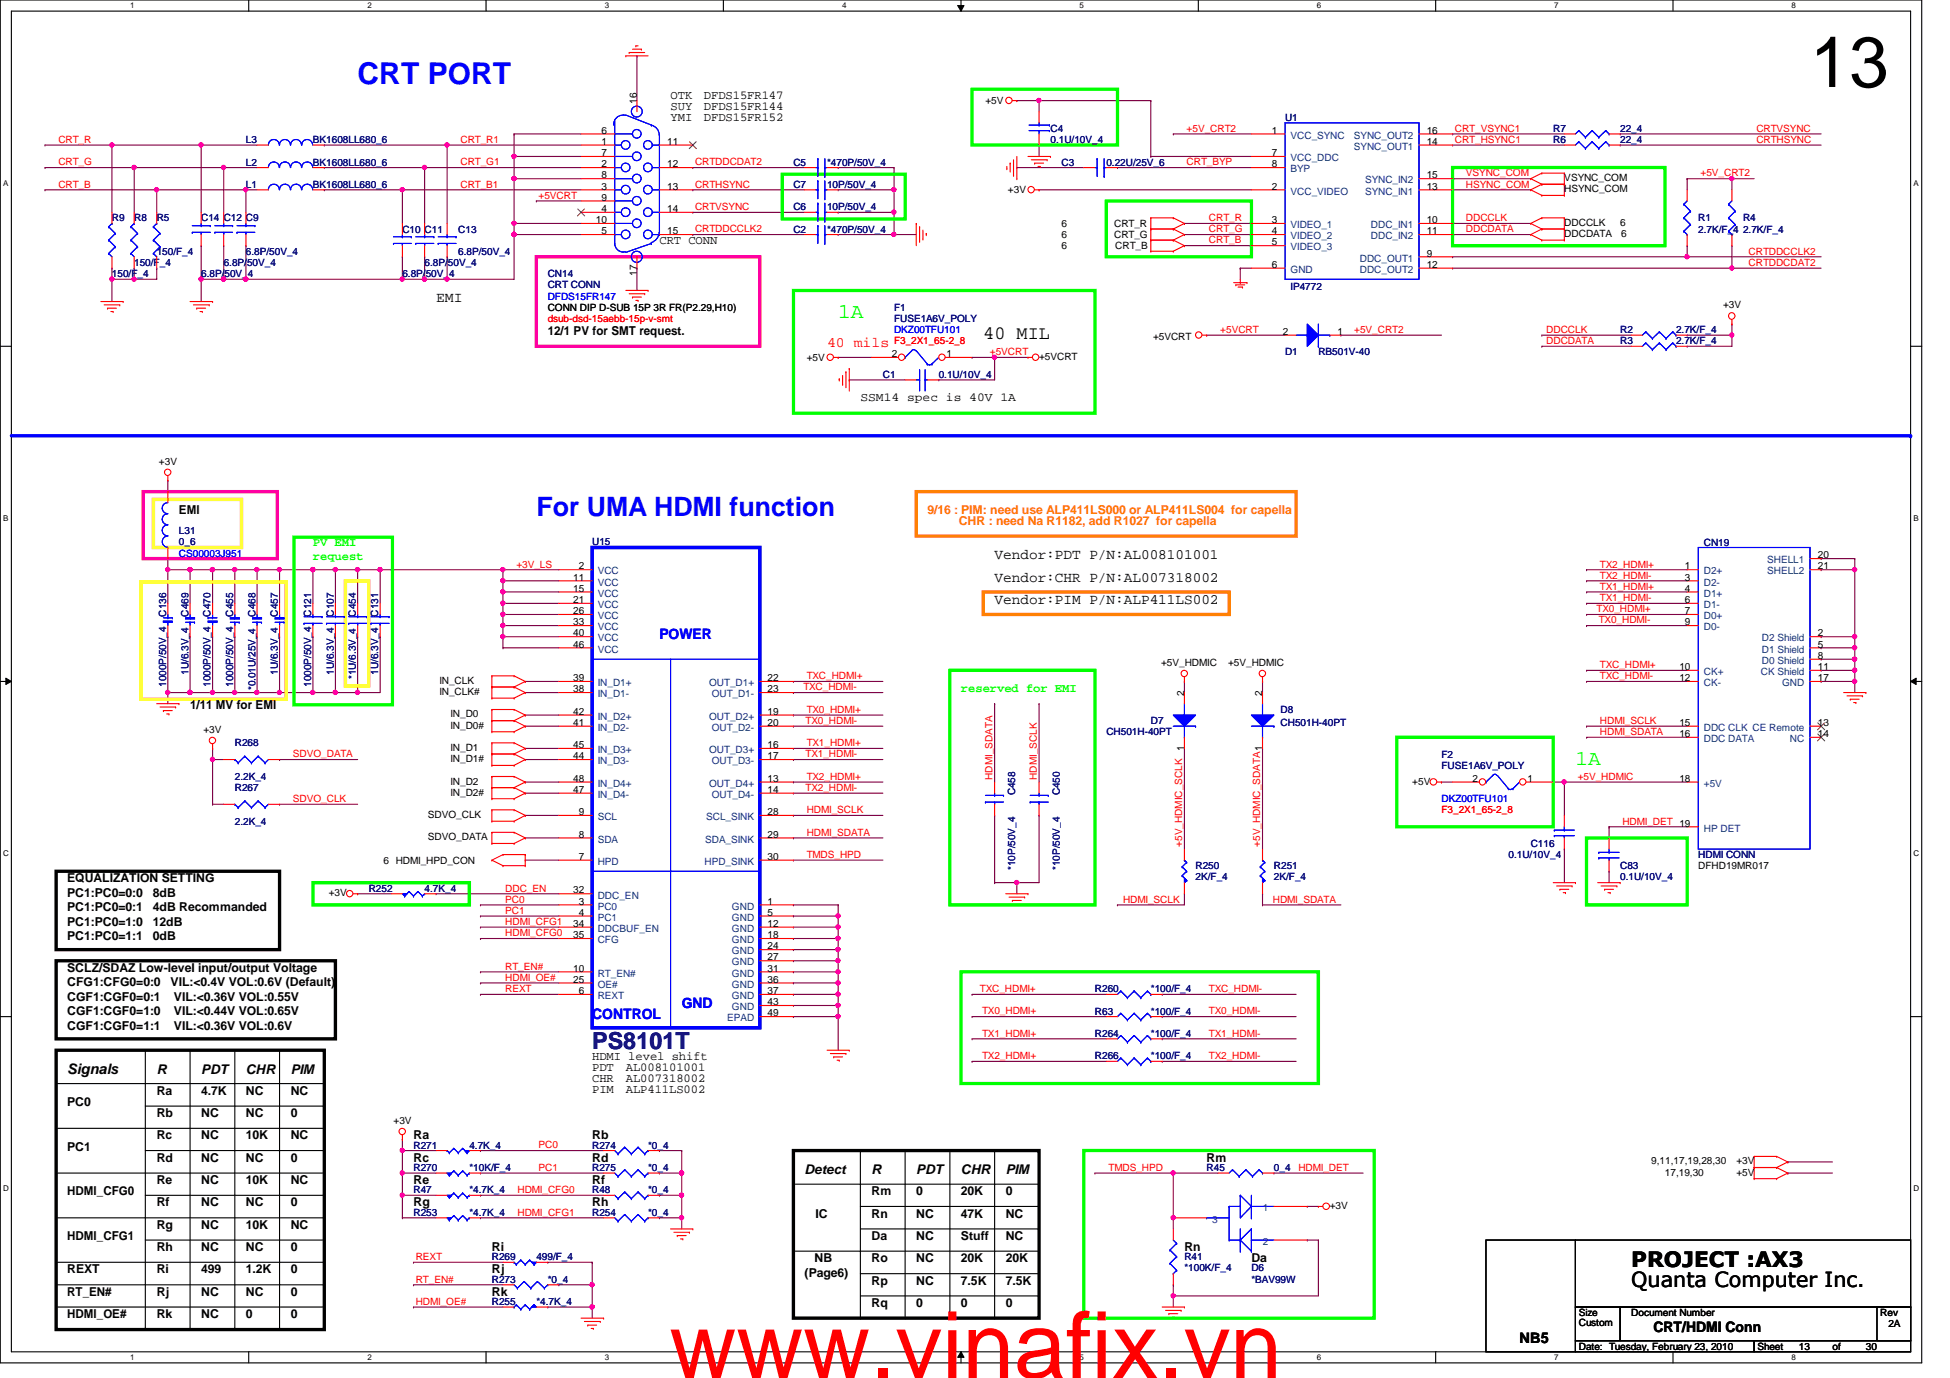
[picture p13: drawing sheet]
<svg xmlns="http://www.w3.org/2000/svg" width="297mm" height="210mm" viewBox="0 0 297 210" stroke-linecap="round" stroke-linejoin="round" font-family="sans-serif">
<defs><g id="words">
<text font-size="14.1" fill="#f00" x="102" y="209.9">www.vinafix.vn</text>
<text font-size="10.9" x="275.7" y="13.3">13</text>
<text font-size="4.6" fill="#00f" x="54.5" y="12.7">CRT PORT</text>
<text font-size="4.1" fill="#00f" x="81.7" y="78.7">For UMA HDMI function</text>
<text font-size="3.6" fill="#000080" x="90.2" y="159.9">PS8101T</text>
<g font-size="3.2" fill="#0f0">
<text x="127.7" y="48.5">1A</text>
<text x="240" y="116.5">1A</text>
</g>
<g font-size="3.2">
<text x="248.5" y="196">Quanta Computer Inc.</text>
<text x="248.5" y="193">PROJECT :AX3</text>
</g>
<text font-size="2.9" x="149.8" y="51.6">40 MIL</text>
<g font-size="2.2">
<text x="66.4" y="46.1">EMI</text>
<text x="151.5" y="85.2">Vendor:PDT P/N:AL008101001</text>
<text x="151.5" y="88.6">Vendor:CHR P/N:AL007318002</text>
<text x="151.5" y="92">Vendor:PIM P/N:ALP411LS002</text>
<text x="10.2" y="163.7">Signals</text>
<text x="251.9" y="202.9">CRT/HDMI Conn</text>
<text x="231.5" y="204.6">NB5</text>
</g>
<text font-size="2.2" fill="#f00" x="126" y="52.9">40 mils</text>
<g font-size="2.2" fill="#00f">
<text x="100.5" y="97.4">POWER</text>
<text x="90.2" y="155.2">CONTROL</text>
<text x="103.8" y="153.5">GND</text>
</g>
<g font-size="2">
<text x="23.9" y="163.6">R</text>
<text x="30.6" y="163.6">PDT</text>
<text x="37.5" y="163.6">CHR</text>
<text x="44.3" y="163.6">PIM</text>
<text x="122.6" y="178.9">Detect</text>
<text x="132.8" y="178.9">R</text>
<text x="139.6" y="178.9">PDT</text>
<text x="146.4" y="178.9">CHR</text>
<text x="153.2" y="178.9">PIM</text>
</g>
<g font-size="1.9">
<text x="102.1" y="15.1">OTK</text>
<text x="102.1" y="16.8">SUY</text>
<text x="107.2" y="15.1">DFDS15FR147</text>
<text x="107.2" y="16.8">DFDS15FR144</text>
<text x="102.1" y="18.5">YMI</text>
<text x="107.2" y="18.5">DFDS15FR152</text>
<text x="100.5" y="37.2">CRT CONN</text>
<text x="83.4" y="51.1">12/1 PV for SMT request.</text>
<text x="131.1" y="61">SSM14 spec is 40V 1A</text>
<text x="27.3" y="78.3">EMI</text>
<text x="29" y="108">1/11 MV for EMI</text>
<text x="10.2" y="134.4">EQUALIZATION SETTING</text>
<text x="10.2" y="136.6">PC1:PC0=0:0</text>
<text x="23.3" y="136.6">8dB</text>
<text x="10.2" y="138.8">PC1:PC0=0:1</text>
<text x="10.2" y="141">PC1:PC0=1:0</text>
<text x="10.2" y="143.2">PC1:PC0=1:1</text>
<text x="23.3" y="138.8">4dB Recommanded</text>
<text x="23.3" y="141">12dB</text>
<text x="23.3" y="143.2">0dB</text>
<text x="10.2" y="148">SCLZ/SDAZ Low-level input/output Voltage</text>
<text x="10.2" y="150.2">CFG1:CFG0=0:0</text>
<text x="10.2" y="152.4">CGF1:CGF0=0:1</text>
<text x="10.2" y="154.6">CGF1:CGF0=1:0</text>
<text x="26" y="150.2">VIL:&lt;0.4V VOL:0.6V (Default)</text>
<text x="26.5" y="152.4">VIL:&lt;0.36V VOL:0.55V</text>
<text x="26.5" y="154.6">VIL:&lt;0.44V VOL:0.65V</text>
<text x="10.2" y="156.8">CGF1:CGF0=1:1</text>
<text x="26.5" y="156.8">VIL:&lt;0.36V VOL:0.6V</text>
<text x="90.2" y="161.5">HDMI level shift</text>
<text x="23.9" y="166.8">Ra</text>
<text x="30.6" y="166.8">4.7K</text>
<text x="37.5" y="166.8">NC</text>
<text x="44.3" y="166.8">NC</text>
<text x="90.2" y="163.2">PDT</text>
<text x="90.2" y="164.8">CHR</text>
<text x="90.2" y="166.5">PIM</text>
<text x="95.3" y="163.2">AL008101001</text>
<text x="95.3" y="164.8">AL007318002</text>
<text x="95.3" y="166.5">ALP411LS002</text>
<text x="10.2" y="168.4">PC0</text>
<text x="23.9" y="173.6">Rc</text>
<text x="23.9" y="170.2">Rb</text>
<text x="30.6" y="170.2">NC</text>
<text x="30.6" y="173.6">NC</text>
<text x="37.5" y="170.2">NC</text>
<text x="37.5" y="173.6">10K</text>
<text x="44.3" y="173.6">NC</text>
<text x="44.3" y="170.2">0</text>
<text x="63" y="173.6">Ra</text>
<text x="90.2" y="173.6">Rb</text>
<text x="10.2" y="175.3">PC1</text>
<text x="23.9" y="177">Rd</text>
<text x="30.6" y="177">NC</text>
<text x="37.5" y="177">NC</text>
<text x="44.3" y="177">0</text>
<text x="63" y="177">Rc</text>
<text x="90.2" y="177">Rd</text>
<text x="183.8" y="177">Rm</text>
<text x="10.2" y="182.1">HDMI_CFG0</text>
<text x="23.9" y="180.4">Re</text>
<text x="23.9" y="183.8">Rf</text>
<text x="30.6" y="180.4">NC</text>
<text x="30.6" y="183.8">NC</text>
<text x="37.5" y="180.4">10K</text>
<text x="37.5" y="183.8">NC</text>
<text x="44.3" y="180.4">NC</text>
<text x="44.3" y="183.8">0</text>
<text x="63" y="180.4">Re</text>
<text x="63" y="183.8">Rg</text>
<text x="90.2" y="180.4">Rf</text>
<text x="90.2" y="183.8">Rh</text>
<text x="124.2" y="185.5">IC</text>
<text x="132.8" y="182.1">Rm</text>
<text x="132.8" y="185.5">Rn</text>
<text x="139.6" y="185.5">NC</text>
<text x="139.6" y="182.1">0</text>
<text x="146.4" y="182.1">20K</text>
<text x="146.4" y="185.5">47K</text>
<text x="153.2" y="185.5">NC</text>
<text x="153.2" y="182.1">0</text>
<text x="10.2" y="188.9">HDMI_CFG1</text>
<text x="23.9" y="187.2">Rg</text>
<text x="23.9" y="190.6">Rh</text>
<text x="30.6" y="190.6">NC</text>
<text x="30.6" y="187.2">NC</text>
<text x="37.5" y="190.6">NC</text>
<text x="37.5" y="187.2">10K</text>
<text x="44.3" y="187.2">NC</text>
<text x="44.3" y="190.6">0</text>
<text x="74.9" y="190.6">Ri</text>
<text x="132.8" y="188.9">Da</text>
<text x="139.6" y="188.9">NC</text>
<text x="146.4" y="188.9">Stuff</text>
<text x="153.2" y="188.9">NC</text>
<text x="180.4" y="190.6">Rn</text>
<text x="10.2" y="197.4">RT_EN#</text>
<text x="10.2" y="194">REXT</text>
<text x="23.9" y="194">Ri</text>
<text x="23.9" y="197.4">Rj</text>
<text x="30.6" y="194">499</text>
<text x="30.6" y="197.4">NC</text>
<text x="37.5" y="194">1.2K</text>
<text x="37.5" y="197.4">NC</text>
<text x="44.3" y="194">0</text>
<text x="44.3" y="197.4">0</text>
<text x="74.9" y="197.4">Rk</text>
<text x="74.9" y="194">Rj</text>
<text x="122.6" y="194.5">(Page6)</text>
<text x="124.1" y="192.3">NB</text>
<text x="132.8" y="195.7">Rp</text>
<text x="132.8" y="192.3">Ro</text>
<text x="139.6" y="195.7">NC</text>
<text x="139.6" y="192.3">NC</text>
<text x="146.4" y="192.3">20K</text>
<text x="146.4" y="195.7">7.5K</text>
<text x="153.2" y="195.7">7.5K</text>
<text x="153.2" y="192.3">20K</text>
<text x="190.6" y="192.3">Da</text>
<text x="10.2" y="200.8">HDMI_OE#</text>
<text x="23.9" y="200.8">Rk</text>
<text x="30.6" y="200.8">NC</text>
<text x="37.5" y="200.8">0</text>
<text x="44.3" y="200.8">0</text>
<text x="132.8" y="199.1">Rq</text>
<text x="139.6" y="199.1">0</text>
<text x="146.4" y="199.1">0</text>
<text x="153.2" y="199.1">0</text>
</g>
<g font-size="1.9" fill="#0f0">
<text x="47.7" y="83.2">PV EMI</text>
<text x="47.7" y="85.3">request</text>
<text x="146.4" y="105.4">reserved for EMI</text>
</g>
<g font-size="1.9" fill="#ff8000">
<text x="141.3" y="78.3">9/16 : PIM: need use ALP411LS000 or ALP411LS004 for capella</text>
<text x="146" y="80">CHR : need Na R1182, add R1027 for capella</text>
</g>
<g font-size="1.5">
<text x="97" y="15.8" transform="rotate(-90 97 15.8)">16</text>
<text x="150.1" y="15.9">+5V</text>
<text x="91.6" y="22.1">1</text>
<text x="91.6" y="20.4">6</text>
<text x="91.6" y="23.8">7</text>
<text x="101.6" y="22.1">11</text>
<text x="193.7" y="20.4">1</text>
<text x="193.7" y="23.8">7</text>
<text x="217.3" y="20.4">16</text>
<text x="217.3" y="22.1">14</text>
<text x="91.6" y="25.5">2</text>
<text x="91.6" y="28.9">3</text>
<text x="91.6" y="27.2">8</text>
<text x="101.6" y="28.9">13</text>
<text x="101.6" y="25.5">12</text>
<text x="153.5" y="29.5">+3V</text>
<text x="193.7" y="28.9">2</text>
<text x="193.7" y="25.5">8</text>
<text x="217.3" y="27.2">15</text>
<text x="217.3" y="28.9">13</text>
<text x="238.3" y="27.6">VSYNC_COM</text>
<text x="238.3" y="29.3">HSYNC_COM</text>
<text x="90.8" y="34">10</text>
<text x="91.6" y="32.3">4</text>
<text x="91.6" y="35.7">5</text>
<text x="91.6" y="30.6">9</text>
<text x="101.6" y="35.7">15</text>
<text x="101.6" y="32.3">14</text>
<text x="161.7" y="34.6">6</text>
<text x="169.7" y="34.6">CRT_R</text>
<text x="193.7" y="34">3</text>
<text x="193.7" y="35.7">4</text>
<text x="217.3" y="34">10</text>
<text x="217.3" y="35.7">11</text>
<text x="238.3" y="34.4">DDCCLK</text>
<text x="246.8" y="34.4">6</text>
<text x="97" y="42" transform="rotate(-90 97 42)">17</text>
<text x="161.7" y="36.3">6</text>
<text x="161.7" y="38">6</text>
<text x="169.7" y="36.3">CRT_G</text>
<text x="169.9" y="38">CRT_B</text>
<text x="193.7" y="40.8">6</text>
<text x="193.7" y="37.4">5</text>
<text x="217.3" y="39.1">9</text>
<text x="217.3" y="40.8">12</text>
<text x="238.3" y="36.1">DDCDATA</text>
<text x="247" y="36.1">6</text>
<text x="83.4" y="47.3">CONN DIP D-SUB 15P 3R FR(P2.29,H10)</text>
<text x="262.5" y="47">+3V</text>
<text x="175.6" y="51.8">+5VCRT</text>
<text x="195.4" y="51">2</text>
<text x="203.7" y="51">1</text>
<text x="122.9" y="55">+5V</text>
<text x="135.8" y="54.4">2</text>
<text x="144.2" y="54.4">1</text>
<text x="158.3" y="54.8">+5VCRT</text>
<text x="24.2" y="70.8">+3V</text>
<text x="87.3" y="88.4">11</text>
<text x="88.2" y="86.7">2</text>
<text x="256.7" y="86.7">1</text>
<text x="256.7" y="88.4">3</text>
<text x="276.9" y="85">20</text>
<text x="276.9" y="86.7">21</text>
<text x="87.3" y="90.1">15</text>
<text x="87.3" y="91.9">21</text>
<text x="87.3" y="93.6">26</text>
<text x="87.3" y="95.2">33</text>
<text x="256.7" y="93.6">7</text>
<text x="256.7" y="95.2">9</text>
<text x="256.7" y="90.1">4</text>
<text x="256.7" y="91.9">6</text>
<text x="87.3" y="96.9">40</text>
<text x="87.3" y="98.6">46</text>
<text x="176.9" y="101.5">+5V_HDMIC</text>
<text x="187.1" y="101.5">+5V_HDMIC</text>
<text x="276.9" y="98.6">5</text>
<text x="276.9" y="96.9">2</text>
<text x="276.9" y="100.4">8</text>
<text x="66.9" y="105.9">IN_CLK#</text>
<text x="66.9" y="104.2">IN_CLK</text>
<text x="87.3" y="103.8">39</text>
<text x="87.3" y="105.5">38</text>
<text x="116.9" y="103.8">22</text>
<text x="116.9" y="105.5">23</text>
<text x="180.4" y="106" transform="rotate(-90 180.4 106)">2</text>
<text x="192.3" y="106" transform="rotate(-90 192.3 106)">2</text>
<text x="255.8" y="102.1">10</text>
<text x="255.8" y="103.8">12</text>
<text x="276.9" y="102.1">11</text>
<text x="276.9" y="103.8">17</text>
<text x="31" y="111.7">+3V</text>
<text x="68.6" y="111">IN_D0#</text>
<text x="68.6" y="109.3">IN_D0</text>
<text x="87.3" y="110.6">41</text>
<text x="87.3" y="108.9">42</text>
<text x="87.3" y="114">45</text>
<text x="116.9" y="108.9">19</text>
<text x="116.9" y="110.6">20</text>
<text x="116.9" y="114">16</text>
<text x="255.8" y="110.6">15</text>
<text x="255.8" y="112.3">16</text>
<text x="276.9" y="110.6">13</text>
<text x="276.9" y="112.3">14</text>
<text x="68.6" y="116.1">IN_D1#</text>
<text x="68.6" y="114.4">IN_D1</text>
<text x="68.6" y="119.5">IN_D2</text>
<text x="87.3" y="115.7">44</text>
<text x="87.3" y="119.1">48</text>
<text x="116.9" y="115.7">17</text>
<text x="116.9" y="119.1">13</text>
<text x="180.4" y="114.3" transform="rotate(-90 180.4 114.3)">1</text>
<text x="215.1" y="119.5">+5V</text>
<text x="224.3" y="119.1">2</text>
<text x="232.7" y="119.1">1</text>
<text x="255.8" y="119.1">18</text>
<text x="65.2" y="124.6">SDVO_CLK</text>
<text x="68.6" y="121.2">IN_D2#</text>
<text x="87.3" y="120.8">47</text>
<text x="88.2" y="124.2">9</text>
<text x="116.9" y="120.8">14</text>
<text x="116.9" y="124.2">28</text>
<text x="58.4" y="131.6">6 HDMI_HPD_CON</text>
<text x="65.2" y="128">SDVO_DATA</text>
<text x="88.2" y="127.6">8</text>
<text x="88.2" y="131">7</text>
<text x="116.9" y="127.6">29</text>
<text x="116.9" y="131">30</text>
<text x="50.1" y="136.5">+3V</text>
<text x="87.3" y="136.1">32</text>
<text x="88.2" y="137.8">3</text>
<text x="116.9" y="137.8">1</text>
<text x="258.7" y="132.4">DFHD19MR017</text>
<text x="87.3" y="141.2">34</text>
<text x="87.3" y="142.9">35</text>
<text x="88.2" y="139.5">4</text>
<text x="116.9" y="139.5">5</text>
<text x="116.9" y="141.2">12</text>
<text x="116.9" y="142.9">18</text>
<text x="87.3" y="149.7">25</text>
<text x="87.3" y="148">10</text>
<text x="116.9" y="144.6">24</text>
<text x="116.9" y="146.3">27</text>
<text x="116.9" y="148">31</text>
<text x="116.9" y="149.7">36</text>
<text x="88.2" y="151.4">6</text>
<text x="116.9" y="151.4">37</text>
<text x="116.9" y="153.1">43</text>
<text x="116.9" y="154.8">49</text>
<text x="59.9" y="171.2">+3V</text>
<text x="251.5" y="177.3">9,11,17,19,28,30</text>
<text x="253.6" y="179.1">17,19,30</text>
<text x="264.5" y="177.3">+3V</text>
<text x="264.5" y="179.1">+5V</text>
<text x="202.6" y="184.1">+3V</text>
<text x="240.5" y="200.5">Size</text>
<text x="240.5" y="202">Custom</text>
<text x="248.5" y="200.5">Document Number</text>
<text x="286.4" y="200.5">Rev</text>
<text x="287.7" y="202.2">2A</text>
<text x="240.5" y="205.6">Date: Tuesday, February 23, 2010</text>
<text x="267.7" y="205.6">Sheet</text>
<text x="274" y="205.6">13</text>
<text x="279.1" y="205.6">of</text>
<text x="284.2" y="205.6">30</text>
</g>
<g font-size="1.5" fill="#f00">
<text x="8.9" y="21.8">CRT_R</text>
<text x="70.1" y="21.8">CRT_R1</text>
<text x="180.8" y="20.1">+5V_CRT2</text>
<text x="221.6" y="20.1">CRT_VSYNC1</text>
<text x="221.6" y="21.8">CRT_HSYNC1</text>
<text x="267.5" y="20.1">CRTVSYNC</text>
<text x="267.5" y="21.8">CRTHSYNC</text>
<text x="8.9" y="28.6">CRT_B</text>
<text x="8.9" y="25.2">CRT_G</text>
<text x="70.1" y="25.2">CRT_G1</text>
<text x="70.1" y="28.6">CRT_B1</text>
<text x="105.9" y="28.6">CRTHSYNC</text>
<text x="105.9" y="25.2">CRTDDCDAT2</text>
<text x="180.8" y="25.2">CRT_BYP</text>
<text x="223.3" y="28.6">HSYNC_COM</text>
<text x="223.3" y="26.9">VSYNC_COM</text>
<text x="259" y="26.9">+5V_CRT2</text>
<text x="82" y="30.3">+5VCRT</text>
<text x="105.9" y="35.4">CRTDDCCLK2</text>
<text x="105.9" y="32">CRTVSYNC</text>
<text x="184.1" y="33.7">CRT_R</text>
<text x="184.1" y="35.4">CRT_G</text>
<text x="223.3" y="35.4">DDCDATA</text>
<text x="223.3" y="33.7">DDCCLK</text>
<text x="184.1" y="37.1">CRT_B</text>
<text x="266.4" y="38.8">CRTDDCCLK2</text>
<text x="266.4" y="40.5">CRTDDCDAT2</text>
<text x="83.4" y="49">dsub-dsd-15aebb-15p-v-smt</text>
<text x="136.2" y="52.5">F3_2X1_65-2_8</text>
<text x="185.9" y="50.7">+5VCRT</text>
<text x="206.3" y="50.7">+5V_CRT2</text>
<text x="235.5" y="52.4">DDCDATA</text>
<text x="235.5" y="50.7">DDCCLK</text>
<text x="150.8" y="54.1">+5VCRT</text>
<text x="78.7" y="86.4">+3V_LS</text>
<text x="243.7" y="86.4">TX2_HDMI+</text>
<text x="243.7" y="88.1">TX2_HDMI-</text>
<text x="243.7" y="89.8">TX1_HDMI+</text>
<text x="243.2" y="93.3">TX0_HDMI+</text>
<text x="243.5" y="95">TX0_HDMI-</text>
<text x="243.7" y="91.6">TX1_HDMI-</text>
<text x="243.7" y="101.8">TXC_HDMI+</text>
<text x="122.4" y="105.2">TXC_HDMI-</text>
<text x="122.9" y="103.5">TXC_HDMI+</text>
<text x="243.7" y="103.5">TXC_HDMI-</text>
<text x="122.7" y="110.3">TX0_HDMI-</text>
<text x="122.9" y="108.6">TX0_HDMI+</text>
<text x="122.9" y="113.7">TX1_HDMI+</text>
<text x="243.7" y="110.3">HDMI_SCLK</text>
<text x="243.7" y="112">HDMI_SDATA</text>
<text x="44.6" y="115.4">SDVO_DATA</text>
<text x="122.7" y="115.4">TX1_HDMI-</text>
<text x="122.9" y="118.8">TX2_HDMI+</text>
<text x="151.2" y="118.8" transform="rotate(-90 151.2 118.8)">HDMI_SDATA</text>
<text x="157.9" y="118.8" transform="rotate(-90 157.9 118.8)">HDMI_SCLK</text>
<text x="240.3" y="118.8">+5V_HDMIC</text>
<text x="44.6" y="122.2">SDVO_CLK</text>
<text x="122.7" y="120.5">TX2_HDMI-</text>
<text x="122.9" y="123.9">HDMI_SCLK</text>
<text x="219.6" y="123.9">F3_2X1_65-2_8</text>
<text x="247.1" y="125.6">HDMI_DET 19</text>
<text x="122.9" y="130.7">TMDS_HPD</text>
<text x="122.9" y="127.3">HDMI_SDATA</text>
<text x="180.1" y="129" transform="rotate(-90 180.1 129)">+5V_HDMIC_SCLK</text>
<text x="192" y="129" transform="rotate(-90 192 129)">+5V_HDMIC_SDATA1</text>
<text x="77" y="137.5">PC0</text>
<text x="77" y="135.8">DDC_EN</text>
<text x="171.1" y="137.5">HDMI_SCLK</text>
<text x="193.9" y="137.5">HDMI_SDATA</text>
<text x="77" y="139.2">PC1</text>
<text x="77" y="142.6">HDMI_CFG0</text>
<text x="77" y="140.9">HDMI_CFG1</text>
<text x="77" y="149.4">HDMI_OE#</text>
<text x="77" y="147.7">RT_EN#</text>
<text x="77" y="151.1">REXT</text>
<text x="149.3" y="151.1">TXC_HDMI+</text>
<text x="149.6" y="154.5">TX0_HDMI+</text>
<text x="184.1" y="151.1">TXC_HDMI-</text>
<text x="184.1" y="154.5">TX0_HDMI-</text>
<text x="149.6" y="157.9">TX1_HDMI+</text>
<text x="149.6" y="161.3">TX2_HDMI+</text>
<text x="184.1" y="157.9">TX1_HDMI-</text>
<text x="184.1" y="161.3">TX2_HDMI-</text>
<text x="82" y="174.9">PC0</text>
<text x="82" y="178.4">PC1</text>
<text x="168.9" y="178.4">TMDS_HPD</text>
<text x="197.8" y="178.4">HDMI_DET</text>
<text x="78.8" y="185.2">HDMI_CFG1</text>
<text x="78.8" y="181.7">HDMI_CFG0</text>
<text x="63.3" y="191.9">REXT</text>
<text x="63.3" y="195.4">RT_EN#</text>
<text x="63.3" y="198.8">HDMI_OE#</text>
</g>
<g font-size="1.5" fill="#000080">
<text x="37.5" y="21.8">L3</text>
<text x="47.7" y="21.8">BK1608LL680_6</text>
<text x="160" y="20.1">C4</text>
<text x="160" y="21.8">0.1U/10V_4</text>
<text x="195.7" y="18.4">U1</text>
<text x="236.6" y="20.1">R7</text>
<text x="236.6" y="21.8">R6</text>
<text x="246.8" y="20.1">22_4</text>
<text x="246.8" y="21.8">22_4</text>
<text x="37.5" y="25.2">L2</text>
<text x="37.5" y="28.6">L1</text>
<text x="47.7" y="25.2">BK1608LL680_6</text>
<text x="47.7" y="28.6">BK1608LL680_6</text>
<text x="120.9" y="28.6">C7</text>
<text x="120.9" y="25.2">C5</text>
<text x="126" y="28.6">10P/50V_4</text>
<text x="126" y="25.2">*470P/50V_4</text>
<text x="161.7" y="25.2">C3</text>
<text x="168.5" y="25.2">0.22U/25V_6</text>
<text x="17.1" y="33.7">R9</text>
<text x="20.4" y="33.7">R8</text>
<text x="23.9" y="33.7">R5</text>
<text x="30.6" y="33.7">C14 C12 C9</text>
<text x="61.3" y="35.4">C10 C11</text>
<text x="69.8" y="35.4">C13</text>
<text x="120.9" y="32">C6</text>
<text x="120.9" y="35.4">C2</text>
<text x="126" y="32">10P/50V_4</text>
<text x="126" y="35.4">*470P/50V_4</text>
<text x="258.7" y="33.7">R1</text>
<text x="258.7" y="35.4">2.7K/F_4</text>
<text x="265.5" y="33.7">R4</text>
<text x="265.5" y="35.4">2.7K/F_4</text>
<text x="20.4" y="40.5">150/F_4</text>
<text x="23.9" y="38.8">150/F_4</text>
<text x="34.1" y="40.5">6.8P/50V_4</text>
<text x="37.5" y="38.8">6.8P/50V_4</text>
<text x="64.7" y="40.5">6.8P/50V_4</text>
<text x="69.8" y="38.8">6.8P/50V_4</text>
<text x="17.1" y="42.2">150/F_4</text>
<text x="30.6" y="42.2">6.8P/50V_4</text>
<text x="61.3" y="42.2">6.8P/50V_4</text>
<text x="83.4" y="42.2">CN14</text>
<text x="83.4" y="43.9">CRT CONN</text>
<text x="136.2" y="47.3">F1</text>
<text x="196.6" y="44.1">IP4772</text>
<text x="136.2" y="49">FUSE1A6V_POLY</text>
<text x="246.8" y="52.5">R3</text>
<text x="246.8" y="50.8">R2</text>
<text x="255.3" y="52.5">2.7K/F_4</text>
<text x="255.3" y="50.8">2.7K/F_4</text>
<text x="134.5" y="57.5">C1</text>
<text x="143" y="57.5">0.1U/10V_4</text>
<text x="195.7" y="54.1">D1</text>
<text x="200.8" y="54.1">RB501V-40</text>
<text x="27.3" y="81.4">L31</text>
<text x="27.3" y="83.1">0_6</text>
<text x="90.2" y="83.1">U15</text>
<text x="259.5" y="83.2">CN19</text>
<text x="25.3" y="93.9" transform="rotate(-90 25.3 93.9)">C136</text>
<text x="28.7" y="93.9" transform="rotate(-90 28.7 93.9)">C469</text>
<text x="32.1" y="93.9" transform="rotate(-90 32.1 93.9)">C470</text>
<text x="35.5" y="93.9" transform="rotate(-90 35.5 93.9)">C455</text>
<text x="38.9" y="93.9" transform="rotate(-90 38.9 93.9)">C468</text>
<text x="42.3" y="93.9" transform="rotate(-90 42.3 93.9)">C457</text>
<text x="47.4" y="93.9" transform="rotate(-90 47.4 93.9)">C121</text>
<text x="50.8" y="93.9" transform="rotate(-90 50.8 93.9)">C107</text>
<text x="54.2" y="93.9" transform="rotate(-90 54.2 93.9)">C454</text>
<text x="57.6" y="93.9" transform="rotate(-90 57.6 93.9)">C131</text>
<text x="25.3" y="104.6" transform="rotate(-90 25.3 104.6)">1000P/50V_4</text>
<text x="28.7" y="102.8" transform="rotate(-90 28.7 102.8)">1U/6.3V_4</text>
<text x="32.1" y="104.6" transform="rotate(-90 32.1 104.6)">1000P/50V_4</text>
<text x="35.5" y="104.6" transform="rotate(-90 35.5 104.6)">1000P/50V_4</text>
<text x="38.9" y="105.2" transform="rotate(-90 38.9 105.2)">*0.01U/25V_4</text>
<text x="42.3" y="102.8" transform="rotate(-90 42.3 102.8)">1U/6.3V_4</text>
<text x="47.4" y="104.6" transform="rotate(-90 47.4 104.6)">1000P/50V_4</text>
<text x="50.8" y="102.8" transform="rotate(-90 50.8 102.8)">1U/6.3V_4</text>
<text x="54.2" y="103.5" transform="rotate(-90 54.2 103.5)">*1U/6.3V_4</text>
<text x="57.6" y="102.8" transform="rotate(-90 57.6 102.8)">1U/6.3V_4</text>
<text x="35.8" y="113.7">R268</text>
<text x="168.5" y="112">CH501H-40PT</text>
<text x="175.3" y="110.3">D7</text>
<text x="195.1" y="108.6">D8</text>
<text x="195.1" y="110.7">CH501H-40PT</text>
<text x="35.8" y="118.8">2.2K_4</text>
<text x="219.6" y="115.4">F2</text>
<text x="219.6" y="117.1">FUSE1A6V_POLY</text>
<text x="35.8" y="120.5">R267</text>
<text x="35.8" y="125.6">2.2K_4</text>
<text x="154.6" y="121.2" transform="rotate(-90 154.6 121.2)">C458</text>
<text x="161.5" y="121.2" transform="rotate(-90 161.5 121.2)">C450</text>
<text x="229.8" y="130.7">0.1U/10V_4</text>
<text x="233.2" y="129">C116</text>
<text x="258.7" y="130.7">HDMI CONN</text>
<text x="56.2" y="135.8">R252</text>
<text x="64.7" y="135.8">4.7K_4</text>
<text x="154.6" y="132.5" transform="rotate(-90 154.6 132.5)">*10P/50V_4</text>
<text x="161.5" y="132.5" transform="rotate(-90 161.5 132.5)">*10P/50V_4</text>
<text x="182.1" y="132.4">R250</text>
<text x="182.1" y="134.1">2K/F_4</text>
<text x="194.1" y="132.4">R251</text>
<text x="194.1" y="134.1">2K/F_4</text>
<text x="246.8" y="132.4">C83</text>
<text x="246.8" y="134.1">0.1U/10V_4</text>
<text x="166.8" y="154.6">R63</text>
<text x="166.8" y="151.1">R260</text>
<text x="175.3" y="151.1">*100/F_4</text>
<text x="175.3" y="154.6">*100/F_4</text>
<text x="166.8" y="157.9">R264</text>
<text x="166.8" y="161.4">R266</text>
<text x="175.3" y="157.9">*100/F_4</text>
<text x="175.3" y="161.4">*100/F_4</text>
<text x="63" y="175">R271</text>
<text x="63" y="178.4">R270</text>
<text x="71.5" y="175">4.7K_4</text>
<text x="71.5" y="178.4">*10K/F_4</text>
<text x="90.2" y="175">R274</text>
<text x="90.2" y="178.4">R275</text>
<text x="98.7" y="175">*0_4</text>
<text x="98.7" y="178.4">*0_4</text>
<text x="183.8" y="178.4">R45</text>
<text x="194.1" y="178.4">0_4</text>
<text x="63" y="185.2">R253</text>
<text x="63" y="181.8">R47</text>
<text x="71.5" y="185.2">*4.7K_4</text>
<text x="71.5" y="181.8">*4.7K_4</text>
<text x="90.2" y="181.8">R48</text>
<text x="90.2" y="185.2">R254</text>
<text x="98.7" y="181.8">*0_4</text>
<text x="98.7" y="185.2">*0_4</text>
<text x="74.9" y="192">R269</text>
<text x="81.7" y="192">499/F_4</text>
<text x="180.4" y="192">R41</text>
<text x="74.9" y="195.4">R273</text>
<text x="83.4" y="195.4">*0_4</text>
<text x="180.4" y="193.7">*100K/F_4</text>
<text x="190.6" y="193.7">D6</text>
<text x="190.6" y="195.4">*BAV99W</text>
<text x="74.9" y="198.8">R255</text>
<text x="81.7" y="198.8">*4.7K_4</text>
</g>
<g font-size="1.5" fill="#004080">
<text x="196.6" y="21.1">VCC_SYNC</text>
<text x="206.2" y="21.1">SYNC_OUT2</text>
<text x="206.2" y="22.8">SYNC_OUT1</text>
<text x="196.6" y="29.6">VCC_VIDEO</text>
<text x="196.6" y="24.6">VCC_DDC</text>
<text x="196.6" y="26.2">BYP</text>
<text x="207.9" y="27.9">SYNC_IN2</text>
<text x="207.9" y="29.6">SYNC_IN1</text>
<text x="196.6" y="34.8">VIDEO_1</text>
<text x="208.8" y="34.8">DDC_IN1</text>
<text x="196.6" y="36.4">VIDEO_2</text>
<text x="196.6" y="41.6">GND</text>
<text x="196.6" y="38.1">VIDEO_3</text>
<text x="207.1" y="39.8">DDC_OUT1</text>
<text x="207.1" y="41.6">DDC_OUT2</text>
<text x="208.8" y="36.4">DDC_IN2</text>
<text x="91.1" y="87.5">VCC</text>
<text x="91.1" y="89.2">VCC</text>
<text x="259.5" y="87.5">D2+</text>
<text x="259.5" y="89.2">D2-</text>
<text x="269.2" y="85.8">SHELL1</text>
<text x="269.2" y="87.5">SHELL2</text>
<text x="91.1" y="90.9">VCC</text>
<text x="91.1" y="92.6">VCC</text>
<text x="91.1" y="94.3">VCC</text>
<text x="259.5" y="94.3">D0+</text>
<text x="259.5" y="90.9">D1+</text>
<text x="259.5" y="92.6">D1-</text>
<text x="91.1" y="96">VCC</text>
<text x="91.1" y="97.7">VCC</text>
<text x="91.1" y="99.4">VCC</text>
<text x="259.5" y="96">D0-</text>
<text x="268.4" y="99.4">D1 Shield</text>
<text x="268.4" y="97.7">D2 Shield</text>
<text x="268.4" y="101.1">D0 Shield</text>
<text x="91.1" y="104.5">IN_D1+</text>
<text x="91.1" y="106.2">IN_D1-</text>
<text x="108" y="104.5">OUT_D1+</text>
<text x="108.4" y="106.2">OUT_D1-</text>
<text x="259.5" y="102.8">CK+</text>
<text x="259.5" y="104.5">CK-</text>
<text x="268.2" y="102.8">CK Shield</text>
<text x="271.5" y="104.5">GND</text>
<text x="91.1" y="111.3">IN_D2-</text>
<text x="91.1" y="109.6">IN_D2+</text>
<text x="108" y="109.6">OUT_D2+</text>
<text x="108.4" y="111.3">OUT_D2-</text>
<text x="259.5" y="111.3">DDC CLK CE Remote</text>
<text x="259.5" y="113">DDC DATA</text>
<text x="272.7" y="113">NC</text>
<text x="91.1" y="114.7">IN_D3+</text>
<text x="91.1" y="116.4">IN_D3-</text>
<text x="91.1" y="119.8">IN_D4+</text>
<text x="108" y="114.7">OUT_D3+</text>
<text x="108" y="119.8">OUT_D4+</text>
<text x="108.4" y="116.4">OUT_D3-</text>
<text x="259.5" y="119.8">+5V</text>
<text x="91.1" y="121.5">IN_D4-</text>
<text x="91.1" y="124.9">SCL</text>
<text x="107.6" y="124.9">SCL_SINK</text>
<text x="108.4" y="121.5">OUT_D4-</text>
<text x="91.1" y="128.4">SDA</text>
<text x="91.1" y="131.7">HPD</text>
<text x="107.3" y="131.7">HPD_SINK</text>
<text x="107.4" y="128.4">SDA_SINK</text>
<text x="259.5" y="126.7">HP DET</text>
<text x="91.1" y="136.9">DDC_EN</text>
<text x="91.1" y="138.6">PC0</text>
<text x="91.1" y="140.3">PC1</text>
<text x="91.1" y="141.9">DDCBUF_EN</text>
<text x="91.1" y="143.7">CFG</text>
<text x="111.5" y="138.6">GND</text>
<text x="111.5" y="140.3">GND</text>
<text x="111.5" y="141.9">GND</text>
<text x="111.5" y="143.7">GND</text>
<text x="91.1" y="148.8">RT_EN#</text>
<text x="111.5" y="145.4">GND</text>
<text x="111.5" y="147.1">GND</text>
<text x="111.5" y="148.8">GND</text>
<text x="91.1" y="150.5">OE#</text>
<text x="91.1" y="152.2">REXT</text>
<text x="110.8" y="155.6">EPAD</text>
<text x="111.5" y="150.5">GND</text>
<text x="111.5" y="152.2">GND</text>
<text x="111.5" y="153.9">GND</text>
<text x="192.4" y="184.5">1</text>
<text x="184.7" y="186.2">3</text>
<text x="192.4" y="189.6">2</text>
</g>
<g font-size="1.5" fill="#00f">
<text x="83.4" y="45.6">DFDS15FR147</text>
<text x="136.2" y="50.8">DKZ00TFU101</text>
<text x="27.3" y="84.8">CS00003J951</text>
<text x="219.6" y="122.2">DKZ00TFU101</text>
</g>
<g font-size="1.2">
<text x="19.8" y="1.3">1</text>
<text x="56" y="1.3">2</text>
<text x="92.1" y="1.3">3</text>
<text x="128.3" y="1.3">4</text>
<text x="164.5" y="1.3">5</text>
<text x="200.6" y="1.3">6</text>
<text x="236.8" y="1.3">7</text>
<text x="272.9" y="1.3">8</text>
<text x=".5" y="28.3">A</text>
<text x="291.5" y="28.3">A</text>
<text x=".5" y="79.4">B</text>
<text x="291.5" y="79.4">B</text>
<text x=".5" y="130.4">C</text>
<text x="291.5" y="130.4">C</text>
<text x=".5" y="181.5">D</text>
<text x="291.5" y="181.5">D</text>
<text x="19.8" y="207.2">1</text>
<text x="56" y="207.2">2</text>
<text x="92.1" y="207.2">3</text>
<text x="128.3" y="207.2">4</text>
<text x="164.5" y="207.2">5</text>
<text x="200.6" y="207.2">6</text>
<text x="236.8" y="207.2">7</text>
<text x="272.9" y="207.2">8</text>
</g>
</g></defs>
<path d="M0 0h292.7v207.6h-292.7zM1.7 1.7h289.3v204.2h-289.3z" fill="none" stroke="#000" stroke-width=".17"/>
<g fill="#fff">
<path d="M19.8 .2h.6v1.3h-.6z"/>
<path d="M19.8 206.1h.6v1.3h-.6z"/>
</g>
<path d="M37.9 0v1.7M37.9 205.9v1.7" fill="none" stroke="#000" stroke-width=".17"/>
<g fill="#fff">
<path d="M56 .2h.6v1.3h-.6z"/>
<path d="M56 206.1h.6v1.3h-.6z"/>
</g>
<path d="M74 0v1.7M74 205.9v1.7" fill="none" stroke="#000" stroke-width=".17"/>
<g fill="#fff">
<path d="M92.1 .2h.6v1.3h-.6z"/>
<path d="M92.1 206.1h.6v1.3h-.6z"/>
</g>
<path d="M110.2 0v1.7M110.2 205.9v1.7" fill="none" stroke="#000" stroke-width=".17"/>
<g fill="#fff">
<path d="M128.3 .2h.6v1.3h-.6z"/>
<path d="M128.3 206.1h.6v1.3h-.6z"/>
</g>
<path d="M146.4 0v1.7M146.4 205.9v1.7" fill="none" stroke="#000" stroke-width=".17"/>
<path d="M145.9 .8h1l-.5 .9zM146.4 205.9l.5 .9h-1z" fill="#000"/>
<path d="M145.9 .8h1l-.5 .9zM146.4 205.9l.5 .9h-1z" fill="none" stroke="#000" stroke-width=".15"/>
<g fill="#fff">
<path d="M164.5 .2h.6v1.3h-.6z"/>
<path d="M164.5 206.1h.6v1.3h-.6z"/>
</g>
<path d="M182.5 0v1.7M182.5 205.9v1.7" fill="none" stroke="#000" stroke-width=".17"/>
<g fill="#fff">
<path d="M200.6 .2h.6v1.3h-.6z"/>
<path d="M200.6 206.1h.6v1.3h-.6z"/>
</g>
<path d="M218.7 0v1.7M218.7 205.9v1.7" fill="none" stroke="#000" stroke-width=".17"/>
<g fill="#fff">
<path d="M236.8 .2h.6v1.3h-.6z"/>
<path d="M236.8 206.1h.6v1.3h-.6z"/>
</g>
<path d="M254.8 0v1.7M254.8 205.9v1.7" fill="none" stroke="#000" stroke-width=".17"/>
<g fill="#fff">
<path d="M272.9 .2h.7v1.3h-.7z"/>
<path d="M272.9 206.1h.7v1.3h-.7z"/>
<path d="M.5 27.2h.7v1.4h-.7z"/>
<path d="M291.5 27.2h.7v1.4h-.7z"/>
<path d="M.5 78.3h.7v1.3h-.7z"/>
<path d="M291.5 78.3h.7v1.3h-.7z"/>
</g>
<path d="M0 52.7h1.7M291 52.7h1.7" fill="none" stroke="#000" stroke-width=".17"/>
<g fill="#fff">
<path d="M.5 129.3h.8v1.4h-.8z"/>
<path d="M291.5 129.3h.8v1.4h-.8z"/>
</g>
<path d="M0 103.8h1.7M291 103.8h1.7" fill="none" stroke="#000" stroke-width=".17"/>
<path d="M.9 103.3l.8 .5-.8 .5zM291 103.8l.9-.5v1z" fill="#000"/>
<path d="M.9 103.3l.8 .5-.8 .5zM291 103.8l.9-.5v1z" fill="none" stroke="#000" stroke-width=".15"/>
<g fill="#fff">
<path d="M.5 180.4h.8v1.3h-.8z"/>
<path d="M291.5 180.4h.8v1.3h-.8z"/>
</g>
<path d="M0 154.9h1.7M291 154.9h1.7" fill="none" stroke="#000" stroke-width=".17"/>
<path d="M158.3 15.3h.1M158.3 15.3h17" fill="none" stroke="#800040" stroke-width=".17"/>
<circle cx="158.3" cy="15.3" r=".32" fill="#f0f"/>
<circle cx="158.3" cy="15.3" r=".32" fill="none" stroke="#f0f" stroke-width=".17"/>
<path d="M78.3 23.8h.1M78.3 23.8v3.4" fill="none" stroke="#800040" stroke-width=".17"/>
<circle cx="78.3" cy="27.2" r=".32" fill="#f0f"/>
<circle cx="78.3" cy="27.2" r=".32" fill="none" stroke="#f0f" stroke-width=".17"/>
<circle cx="78.3" cy="23.8" r=".32" fill="#f0f"/>
<circle cx="78.3" cy="23.8" r=".32" fill="none" stroke="#f0f" stroke-width=".17"/>
<g fill="none" stroke="#800040" stroke-width=".17">
<path d="M97 8.5h.1M97 8.5v6.8M127.7 35.7h.1M127.7 35.7h8.5M154.9 25.5h.1M154.9 25.5h10.2M183.8 51.1h.1M183.8 51.1h11.9M204.3 51.1h.1M204.3 51.1h15.3M234.9 52.7h.1M234.9 51.1h.1"/>
<path d="M234.9 51.1h13.6M234.9 52.7h13.6M257 51.1h.1M263.8 49.4h.1M263.8 49.4v1.7h-6.8"/>
</g>
<circle cx="263.8" cy="51" r=".32" fill="#f0f"/>
<circle cx="263.8" cy="51" r=".32" fill="none" stroke="#f0f" stroke-width=".17"/>
<path d="M221.3 39.1h.1M221.3 20.4h.1M221.3 22.1h.1M221.3 39.1h35.7M221.3 20.4h17M221.3 22.1h17M221.3 40.9h.1M221.3 40.9h42.5M257 52.7h.1M263.8 51.1h.1M263.8 51.1v1.6h-6.8" fill="none" stroke="#800040" stroke-width=".17"/>
<circle cx="263.8" cy="40.8" r=".32" fill="#f0f"/>
<circle cx="263.8" cy="40.8" r=".32" fill="none" stroke="#f0f" stroke-width=".17"/>
<path d="M257 27.2h.1M257 27.2h10.2M257 27.2v1.7M263.8 27.2h.1M263.8 27.2v1.7" fill="none" stroke="#800040" stroke-width=".17"/>
<circle cx="263.8" cy="27.2" r=".32" fill="#f0f"/>
<circle cx="263.8" cy="27.2" r=".32" fill="none" stroke="#f0f" stroke-width=".17"/>
<path d="M257 39.1h.1M257 39.1h20.4M263.8 37.4h.1M263.8 37.4v3.5" fill="none" stroke="#800040" stroke-width=".17"/>
<circle cx="257" cy="39.1" r=".32" fill="#f0f"/>
<circle cx="257" cy="39.1" r=".32" fill="none" stroke="#f0f" stroke-width=".17"/>
<g fill="none" stroke="#800040" stroke-width=".17">
<path d="M175.3 15.3h.1M175.3 15.3v8.5M17.1 22.1h.1M17.1 22.1v10.2M20.4 25.5h.1M20.4 25.5v6.8M23.9 28.9h.1M23.9 28.9v3.4M30.6 22.1h.1M30.6 22.1v10.2M34.1 37.4h.1M34.1 25.5h.1"/>
<path d="M34.1 25.5v6.8M34.1 37.4v5.1M37.5 28.9h.1M37.5 37.4h.1M37.5 28.9v3.4M37.5 37.4v5.1M49.4 22.1h.1M49.4 25.5h.1M49.4 28.9h.1M49.4 28.9h11.9M49.4 25.5h15.3M49.4 22.1h18.7"/>
<path d="M61.3 28.9h.1M61.3 39.1h.1M61.3 28.9v5.1M61.3 39.1v3.4h-23.8M64.7 25.5h.1M64.7 25.5v8.5M68.1 22.1h.1M68.1 22.1v11.9M158.3 28.9h.1M158.3 28.9h32.3M170.2 25.5h.1M170.2 25.5h20.4"/>
<path d="M175.3 23.8h.1M175.3 23.8h15.3M178.7 20.4h.1M178.7 20.4h11.9M180.4 37.4h.1M180.4 34h.1M180.4 35.7h.1M180.4 35.7h10.2M180.4 34h10.2M180.4 37.4h10.2M221.3 28.9h.1M221.3 27.2h.1"/>
<path d="M221.3 35.7h.1M221.3 34h.1M221.3 28.9h11.9M221.3 27.2h11.9M221.3 35.7h11.9M221.3 34h11.9M246.8 20.4h.1M246.8 22.1h.1M246.8 20.4h30.6M246.8 22.1h30.6M257 37.4h.1M257 37.4v1.7"/>
<path d="M17.1 40.9h.1M17.1 42.5h.1M17.1 40.9v5M30.6 42.5h.1M30.6 42.5v3.4M37.5 42.5h.1M263.8 40.9h.1M263.8 40.9h13.6"/>
</g>
<circle cx="37.4" cy="42.5" r=".32" fill="#f0f"/>
<circle cx="37.4" cy="42.5" r=".32" fill="none" stroke="#f0f" stroke-width=".17"/>
<path d="M64.7 39.1h.1M64.7 39.1v3.4h-3.4M61.3 42.5h.1" fill="none" stroke="#800040" stroke-width=".17"/>
<circle cx="61.3" cy="42.5" r=".32" fill="#f0f"/>
<circle cx="61.3" cy="42.5" r=".32" fill="none" stroke="#f0f" stroke-width=".17"/>
<path d="M136.2 25.5h.1M136.2 28.9h.1M136.2 25.5v6.8" fill="none" stroke="#800040" stroke-width=".17"/>
<circle cx="136.2" cy="32.3" r=".32" fill="#f0f"/>
<circle cx="136.2" cy="32.3" r=".32" fill="none" stroke="#f0f" stroke-width=".17"/>
<circle cx="136.2" cy="28.9" r=".32" fill="#f0f"/>
<circle cx="136.2" cy="28.9" r=".32" fill="none" stroke="#f0f" stroke-width=".17"/>
<path d="M68.1 39.1h.1M68.1 39.1v3.4" fill="none" stroke="#800040" stroke-width=".17"/>
<circle cx="68.1" cy="42.5" r=".32" fill="#f0f"/>
<circle cx="68.1" cy="42.5" r=".32" fill="none" stroke="#f0f" stroke-width=".17"/>
<path d="M68.1 22.1h.1M68.1 22.1h20.4M127.7 32.3h.1M127.7 32.3h8.5" fill="none" stroke="#800040" stroke-width=".17"/>
<circle cx="68.1" cy="22.1" r=".32" fill="#f0f"/>
<circle cx="68.1" cy="22.1" r=".32" fill="none" stroke="#f0f" stroke-width=".17"/>
<path d="M6.9 22.1h.1M6.9 22.1h23.7M17.1 22.1h.1M78.3 35.7h.1M78.3 35.7v6.8h-10.2M105.5 28.9h.1M105.5 28.9h17.1M68.1 42.5h.1M97 40.9h.1M97 40.9v3.3" fill="none" stroke="#800040" stroke-width=".17"/>
<circle cx="30.6" cy="22.1" r=".32" fill="#f0f"/>
<circle cx="30.6" cy="22.1" r=".32" fill="none" stroke="#f0f" stroke-width=".17"/>
<circle cx="17" cy="22.1" r=".32" fill="#f0f"/>
<circle cx="17" cy="22.1" r=".32" fill="none" stroke="#f0f" stroke-width=".17"/>
<path d="M20.4 25.5h.1M20.4 25.5h13.7" fill="none" stroke="#800040" stroke-width=".17"/>
<circle cx="34.1" cy="25.5" r=".32" fill="#f0f"/>
<circle cx="34.1" cy="25.5" r=".32" fill="none" stroke="#f0f" stroke-width=".17"/>
<circle cx="20.4" cy="25.5" r=".32" fill="#f0f"/>
<circle cx="20.4" cy="25.5" r=".32" fill="none" stroke="#f0f" stroke-width=".17"/>
<path d="M23.9 28.9h.1M23.9 28.9h13.6" fill="none" stroke="#800040" stroke-width=".17"/>
<circle cx="37.4" cy="28.9" r=".32" fill="#f0f"/>
<circle cx="37.4" cy="28.9" r=".32" fill="none" stroke="#f0f" stroke-width=".17"/>
<circle cx="23.8" cy="28.9" r=".32" fill="#f0f"/>
<circle cx="23.8" cy="28.9" r=".32" fill="none" stroke="#f0f" stroke-width=".17"/>
<path d="M17.1 42.5h.1M20.4 40.9h.1M20.4 40.9v1.6h-3.3" fill="none" stroke="#800040" stroke-width=".17"/>
<circle cx="17" cy="42.5" r=".32" fill="#f0f"/>
<circle cx="17" cy="42.5" r=".32" fill="none" stroke="#f0f" stroke-width=".17"/>
<path d="M20.4 42.5h.1M23.9 40.9h.1M23.9 40.9v1.6h-3.5" fill="none" stroke="#800040" stroke-width=".17"/>
<circle cx="20.4" cy="42.5" r=".32" fill="#f0f"/>
<circle cx="20.4" cy="42.5" r=".32" fill="none" stroke="#f0f" stroke-width=".17"/>
<path d="M30.6 42.5h.1M30.6 42.5h3.5" fill="none" stroke="#800040" stroke-width=".17"/>
<circle cx="34.1" cy="42.5" r=".32" fill="#f0f"/>
<circle cx="34.1" cy="42.5" r=".32" fill="none" stroke="#f0f" stroke-width=".17"/>
<circle cx="30.6" cy="42.5" r=".32" fill="#f0f"/>
<circle cx="30.6" cy="42.5" r=".32" fill="none" stroke="#f0f" stroke-width=".17"/>
<path d="M78.3 34h.1M78.3 34v1.7" fill="none" stroke="#800040" stroke-width=".17"/>
<circle cx="78.3" cy="35.7" r=".32" fill="#f0f"/>
<circle cx="78.3" cy="35.7" r=".32" fill="none" stroke="#f0f" stroke-width=".17"/>
<g fill="none" stroke="#800040" stroke-width=".17">
<path d="M6.9 28.9h.1M6.9 25.5h.1M6.9 28.9h17M6.9 25.5h13.5M30.6 37.4h.1M30.6 37.4v5.1M78.3 27.2h.1M78.3 20.4h.1M78.3 23.8h.1M78.3 35.7h.1M78.3 27.2h10.2M78.3 20.4h10.2"/>
<path d="M78.3 20.4v3.4M78.3 35.7h10.2M78.3 23.8h10.2M81.7 30.6h.1M81.7 30.6h6.8M105.5 35.7h.1M105.5 35.7h17.1"/>
</g>
<circle cx="78.3" cy="35.7" r=".32" fill="#f0f"/>
<circle cx="78.3" cy="35.7" r=".32" fill="none" stroke="#f0f" stroke-width=".17"/>
<path d="M78.3 34h.1M78.3 34h10.2" fill="none" stroke="#800040" stroke-width=".17"/>
<circle cx="78.3" cy="34" r=".32" fill="#f0f"/>
<circle cx="78.3" cy="34" r=".32" fill="none" stroke="#f0f" stroke-width=".17"/>
<path d="M34.1 42.5h.1M34.1 42.5h3.4" fill="none" stroke="#800040" stroke-width=".17"/>
<circle cx="37.4" cy="42.5" r=".32" fill="#f0f"/>
<circle cx="37.4" cy="42.5" r=".32" fill="none" stroke="#f0f" stroke-width=".17"/>
<circle cx="34.1" cy="42.5" r=".32" fill="#f0f"/>
<circle cx="34.1" cy="42.5" r=".32" fill="none" stroke="#f0f" stroke-width=".17"/>
<g fill="none" stroke="#800040" stroke-width=".17">
<path d="M30.6 22.1h.1M30.6 22.1h8.6M34.1 25.5h.1M34.1 25.5h5.1M37.5 28.9h.1M37.5 28.9h1.7M105.5 32.3h.1M105.5 25.5h.1M105.5 32.3h17.1M105.5 25.5h17.1M127.7 25.5h.1M127.7 28.9h.1"/>
<path d="M127.7 25.5h8.5M127.7 28.9h8.5M136.2 32.3h.1M136.2 32.3v3.4"/>
</g>
<circle cx="136.2" cy="35.7" r=".32" fill="#f0f"/>
<circle cx="136.2" cy="35.7" r=".32" fill="none" stroke="#f0f" stroke-width=".17"/>
<path d="M64.7 25.5h.1M64.7 25.5h23.8" fill="none" stroke="#800040" stroke-width=".17"/>
<circle cx="64.7" cy="25.5" r=".32" fill="#f0f"/>
<circle cx="64.7" cy="25.5" r=".32" fill="none" stroke="#f0f" stroke-width=".17"/>
<path d="M61.3 28.9h.1M61.3 28.9h27.2" fill="none" stroke="#800040" stroke-width=".17"/>
<circle cx="61.3" cy="28.9" r=".32" fill="#f0f"/>
<circle cx="61.3" cy="28.9" r=".32" fill="none" stroke="#f0f" stroke-width=".17"/>
<path d="M64.7 42.5h.1M64.7 42.5h3.4" fill="none" stroke="#800040" stroke-width=".17"/>
<circle cx="64.7" cy="42.5" r=".32" fill="#f0f"/>
<circle cx="64.7" cy="42.5" r=".32" fill="none" stroke="#f0f" stroke-width=".17"/>
<g fill="none" stroke="#800040" stroke-width=".17">
<path d="M136.2 35.7h.1M136.2 35.7h3.4M35.8 105.5h.1M35.8 105.5h6.8M39.2 105.5h.1M120.9 103.8h.1M120.9 105.5h.1M120.9 108.9h.1M120.9 110.6h.1M120.9 114h.1M120.9 115.7h.1M120.9 119.1h.1"/>
<path d="M120.9 105.5h13.6M120.9 103.8h13.6M120.9 108.9h13.6M120.9 110.6h13.6M120.9 114h13.6M120.9 115.7h13.6M120.9 119.1h13.6M120.9 120.8h.1M120.9 120.8h13.6"/>
</g>
<circle cx="42.6" cy="105.5" r=".32" fill="#f0f"/>
<circle cx="42.6" cy="105.5" r=".32" fill="none" stroke="#f0f" stroke-width=".17"/>
<circle cx="39.1" cy="105.5" r=".32" fill="#f0f"/>
<circle cx="39.1" cy="105.5" r=".32" fill="none" stroke="#f0f" stroke-width=".17"/>
<path d="M39.2 97h.1M39.2 86.8h.1M39.2 97v8.5M39.2 86.8h3.4M42.6 86.8h.1M42.6 86.8v5.1" fill="none" stroke="#800040" stroke-width=".17"/>
<circle cx="39.1" cy="86.8" r=".32" fill="#f0f"/>
<circle cx="39.1" cy="86.8" r=".32" fill="none" stroke="#f0f" stroke-width=".17"/>
<path d="M42.6 97h.1M42.6 97v8.5M57.9 86.8h.1M57.9 86.8h18.7" fill="none" stroke="#800040" stroke-width=".17"/>
<circle cx="57.9" cy="86.8" r=".32" fill="#f0f"/>
<circle cx="57.9" cy="86.8" r=".32" fill="none" stroke="#f0f" stroke-width=".17"/>
<path d="M32.4 115.7h.1M32.4 115.7v6.8M32.4 115.7h1.7" fill="none" stroke="#800040" stroke-width=".17"/>
<circle cx="32.4" cy="115.7" r=".32" fill="#f0f"/>
<circle cx="32.4" cy="115.7" r=".32" fill="none" stroke="#f0f" stroke-width=".17"/>
<g fill="none" stroke="#800040" stroke-width=".17">
<path d="M25.6 86.8h.1M25.6 86.8h3.4M32.4 114h.1M32.4 114v1.7M42.6 115.7h.1M42.6 115.7h11.9M42.6 122.5h.1M42.6 122.5h11.9M54.5 136.1h.1M54.5 136.1h5.1M80 131h.1M80 131h5.1"/>
<path d="M120.9 131h.1M120.9 131h13.6M73.2 149.7h.1M73.2 148h.1M73.2 149.7h11.9M73.2 148h11.9"/>
</g>
<circle cx="28.9" cy="86.8" r=".32" fill="#f0f"/>
<circle cx="28.9" cy="86.8" r=".32" fill="none" stroke="#f0f" stroke-width=".17"/>
<path d="M29 86.8h.1M29 86.8h3.4" fill="none" stroke="#800040" stroke-width=".17"/>
<circle cx="32.4" cy="86.8" r=".32" fill="#f0f"/>
<circle cx="32.4" cy="86.8" r=".32" fill="none" stroke="#f0f" stroke-width=".17"/>
<circle cx="28.9" cy="86.8" r=".32" fill="#f0f"/>
<circle cx="28.9" cy="86.8" r=".32" fill="none" stroke="#f0f" stroke-width=".17"/>
<path d="M76.6 86.8h.1M76.6 86.8h8.5" fill="none" stroke="#800040" stroke-width=".17"/>
<circle cx="76.6" cy="86.8" r=".32" fill="#f0f"/>
<circle cx="76.6" cy="86.8" r=".32" fill="none" stroke="#f0f" stroke-width=".17"/>
<path d="M25.6 73.2h.1M25.6 73.2v1.7M32.4 86.8h.1M32.4 86.8h3.4M73.2 137.8h.1M73.2 139.5h.1M73.2 139.5h11.9M73.2 137.8h11.9M120.9 139.5h.1M120.9 139.5h6.8" fill="none" stroke="#800040" stroke-width=".17"/>
<circle cx="32.4" cy="86.8" r=".32" fill="#f0f"/>
<circle cx="32.4" cy="86.8" r=".32" fill="none" stroke="#f0f" stroke-width=".17"/>
<path d="M29 105.5h.1M29 105.5h3.4M120.9 143h.1M120.9 143h6.8" fill="none" stroke="#800040" stroke-width=".17"/>
<circle cx="28.9" cy="105.5" r=".32" fill="#f0f"/>
<circle cx="28.9" cy="105.5" r=".32" fill="none" stroke="#f0f" stroke-width=".17"/>
<path d="M32.4 97h.1M32.4 97v8.5M76.6 88.5h.1M76.6 88.5h8.5M120.9 141.2h.1M120.9 141.2h6.8" fill="none" stroke="#800040" stroke-width=".17"/>
<circle cx="76.6" cy="88.5" r=".32" fill="#f0f"/>
<circle cx="76.6" cy="88.5" r=".32" fill="none" stroke="#f0f" stroke-width=".17"/>
<path d="M25.6 105.5h.1M25.6 105.5v1.7M80 105.5h.1M80 103.8h.1M80 105.5h5.1M80 103.8h5.1M120.9 144.7h.1M120.9 144.7h6.8" fill="none" stroke="#800040" stroke-width=".17"/>
<circle cx="25.5" cy="105.5" r=".32" fill="#f0f"/>
<circle cx="25.5" cy="105.5" r=".32" fill="none" stroke="#f0f" stroke-width=".17"/>
<g fill="none" stroke="#800040" stroke-width=".17">
<path d="M25.6 86.8h.1M25.6 86.8v5.1M29 86.8h.1M29 86.8v5.1M80 110.6h.1M80 108.9h.1M80 110.6h5.1M80 108.9h5.1M120.9 146.3h.1M120.9 148h.1M120.9 146.3h6.8M120.9 148h6.8"/>
<path d="M127.7 149.7h.1M127.7 149.7v1.8"/>
</g>
<circle cx="127.6" cy="149.7" r=".32" fill="#f0f"/>
<circle cx="127.6" cy="149.7" r=".32" fill="none" stroke="#f0f" stroke-width=".17"/>
<path d="M127.7 137.8h.1M127.7 137.8v1.7M120.9 149.7h.1M120.9 153.2h.1M120.9 151.5h.1M120.9 149.7h6.8M120.9 153.2h6.8M120.9 151.5h6.8M127.7 143h.1M127.7 143v1.7" fill="none" stroke="#800040" stroke-width=".17"/>
<circle cx="127.6" cy="142.9" r=".32" fill="#f0f"/>
<circle cx="127.6" cy="142.9" r=".32" fill="none" stroke="#f0f" stroke-width=".17"/>
<path d="M80 115.7h.1M80 114h.1M80 115.7h5.1M80 114h5.1M127.7 154.9h.1M127.7 154.9v5.1" fill="none" stroke="#800040" stroke-width=".17"/>
<circle cx="127.6" cy="154.8" r=".32" fill="#f0f"/>
<circle cx="127.6" cy="154.8" r=".32" fill="none" stroke="#f0f" stroke-width=".17"/>
<path d="M127.7 139.5h.1M127.7 139.5v1.7" fill="none" stroke="#800040" stroke-width=".17"/>
<circle cx="127.6" cy="139.5" r=".32" fill="#f0f"/>
<circle cx="127.6" cy="139.5" r=".32" fill="none" stroke="#f0f" stroke-width=".17"/>
<path d="M127.7 146.3h.1M127.7 146.3v1.7" fill="none" stroke="#800040" stroke-width=".17"/>
<circle cx="127.6" cy="146.3" r=".32" fill="#f0f"/>
<circle cx="127.6" cy="146.3" r=".32" fill="none" stroke="#f0f" stroke-width=".17"/>
<path d="M127.7 141.2h.1M127.7 141.2v1.8" fill="none" stroke="#800040" stroke-width=".17"/>
<circle cx="127.6" cy="141.2" r=".32" fill="#f0f"/>
<circle cx="127.6" cy="141.2" r=".32" fill="none" stroke="#f0f" stroke-width=".17"/>
<path d="M127.7 148h.1M127.7 148v1.7" fill="none" stroke="#800040" stroke-width=".17"/>
<circle cx="127.6" cy="148" r=".32" fill="#f0f"/>
<circle cx="127.6" cy="148" r=".32" fill="none" stroke="#f0f" stroke-width=".17"/>
<path d="M25.6 85.1h.1M25.6 85.1v1.7M80 119.1h.1M80 119.1h5.1M80 120.8h.1M80 120.8h5.1M73.2 151.5h.1M73.2 151.5h11.9" fill="none" stroke="#800040" stroke-width=".17"/>
<circle cx="25.5" cy="86.8" r=".32" fill="#f0f"/>
<circle cx="25.5" cy="86.8" r=".32" fill="none" stroke="#f0f" stroke-width=".17"/>
<path d="M29 97h.1M29 97v8.5M76.6 90.2h.1M76.6 90.2h8.5M120.9 124.2h.1M120.9 124.2h13.6" fill="none" stroke="#800040" stroke-width=".17"/>
<circle cx="76.6" cy="90.1" r=".32" fill="#f0f"/>
<circle cx="76.6" cy="90.1" r=".32" fill="none" stroke="#f0f" stroke-width=".17"/>
<path d="M76.6 91.9h.1M76.6 91.9h8.5" fill="none" stroke="#800040" stroke-width=".17"/>
<circle cx="76.6" cy="91.9" r=".32" fill="#f0f"/>
<circle cx="76.6" cy="91.9" r=".32" fill="none" stroke="#f0f" stroke-width=".17"/>
<path d="M76.6 93.6h.1M76.6 93.6h8.5" fill="none" stroke="#800040" stroke-width=".17"/>
<circle cx="76.6" cy="93.6" r=".32" fill="#f0f"/>
<circle cx="76.6" cy="93.6" r=".32" fill="none" stroke="#f0f" stroke-width=".17"/>
<path d="M25.6 105.5h.1M25.6 105.5h3.4" fill="none" stroke="#800040" stroke-width=".17"/>
<circle cx="28.9" cy="105.5" r=".32" fill="#f0f"/>
<circle cx="28.9" cy="105.5" r=".32" fill="none" stroke="#f0f" stroke-width=".17"/>
<path d="M76.6 95.3h.1M76.6 95.3h8.5" fill="none" stroke="#800040" stroke-width=".17"/>
<circle cx="76.6" cy="95.3" r=".32" fill="#f0f"/>
<circle cx="76.6" cy="95.3" r=".32" fill="none" stroke="#f0f" stroke-width=".17"/>
<path d="M76.6 97h.1M76.6 97h8.5" fill="none" stroke="#800040" stroke-width=".17"/>
<circle cx="76.6" cy="97" r=".32" fill="#f0f"/>
<circle cx="76.6" cy="97" r=".32" fill="none" stroke="#f0f" stroke-width=".17"/>
<g fill="none" stroke="#800040" stroke-width=".17">
<path d="M25.6 97h.1M25.6 97v8.5M32.4 86.8h.1M32.4 86.8v5.1M35.8 97h.1M35.8 97v8.5M76.6 98.7h.1M76.6 97h.1M76.6 93.6h.1M76.6 86.8h.1M76.6 88.5h.1M76.6 91.9h.1"/>
<path d="M76.6 90.2h.1M76.6 95.3h.1M76.6 98.7h8.5M76.6 86.8v11.9M80 127.6h.1M80 124.2h.1M80 127.6h5.1M80 124.2h5.1M120.9 127.6h.1M120.9 127.6h13.6M73.2 143h.1M73.2 141.2h.1"/>
<path d="M73.2 143h11.9M73.2 141.2h11.9M127.7 144.7h.1M127.7 144.7v1.6"/>
</g>
<circle cx="127.6" cy="144.6" r=".32" fill="#f0f"/>
<circle cx="127.6" cy="144.6" r=".32" fill="none" stroke="#f0f" stroke-width=".17"/>
<path d="M127.7 151.5h.1M127.7 151.5v1.7" fill="none" stroke="#800040" stroke-width=".17"/>
<circle cx="127.6" cy="151.4" r=".32" fill="#f0f"/>
<circle cx="127.6" cy="151.4" r=".32" fill="none" stroke="#f0f" stroke-width=".17"/>
<path d="M35.8 86.8h.1M35.8 86.8v5.1M66.4 136.1h.1M66.4 136.1h18.7M127.7 153.2h.1M127.7 153.2v1.7" fill="none" stroke="#800040" stroke-width=".17"/>
<circle cx="127.6" cy="153.1" r=".32" fill="#f0f"/>
<circle cx="127.6" cy="153.1" r=".32" fill="none" stroke="#f0f" stroke-width=".17"/>
<path d="M32.4 105.5h.1M32.4 105.5h3.4" fill="none" stroke="#800040" stroke-width=".17"/>
<circle cx="35.7" cy="105.5" r=".32" fill="#f0f"/>
<circle cx="35.7" cy="105.5" r=".32" fill="none" stroke="#f0f" stroke-width=".17"/>
<circle cx="32.4" cy="105.5" r=".32" fill="#f0f"/>
<circle cx="32.4" cy="105.5" r=".32" fill="none" stroke="#f0f" stroke-width=".17"/>
<path d="M35.8 86.8h.1M35.8 86.8h3.4M39.2 86.8h.1M39.2 86.8v5.1M120.9 137.8h.1M120.9 137.8h6.8M120.9 154.9h.1M120.9 154.9h6.8" fill="none" stroke="#800040" stroke-width=".17"/>
<circle cx="35.7" cy="86.8" r=".32" fill="#f0f"/>
<circle cx="35.7" cy="86.8" r=".32" fill="none" stroke="#f0f" stroke-width=".17"/>
<g fill="none" stroke="#800040" stroke-width=".17">
<path d="M180.4 103.8h.1M180.4 114h.1M180.4 103.8v1.7M180.4 114v15.3M192.3 103.8h.1M192.3 114h.1M192.3 103.8v1.7M192.3 114v15.3M236.6 119.1h.1M236.6 119.1h1.7M238.3 119.1h.1M238.3 119.1v5.1"/>
<path d="M241.7 110.6h.1M241.7 110.6h15.3M170.2 137.8h.1M180.4 136.1h.1M180.4 136.1v1.7h-10.2M192.3 137.8h.1M192.3 136.1h.1M192.3 137.8h12M192.3 136.1v1.7M238.3 129.3h.1M238.3 129.3v5.2M245.1 125.9h.1"/>
<path d="M245.1 125.9h11.9M178.7 197.4h.1M178.7 185.5h.1M178.7 185.5v1.7M178.7 197.4v1.7"/>
</g>
<circle cx="178.7" cy="185.5" r=".32" fill="#f0f"/>
<circle cx="178.7" cy="185.5" r=".32" fill="none" stroke="#f0f" stroke-width=".17"/>
<path d="M178.7 178.7h.1M178.7 178.7h6.8M194.1 178.7h.1M194.1 178.7h13.5" fill="none" stroke="#800040" stroke-width=".17"/>
<circle cx="178.7" cy="178.7" r=".32" fill="#f0f"/>
<circle cx="178.7" cy="178.7" r=".32" fill="none" stroke="#f0f" stroke-width=".17"/>
<path d="M282.5 102.1h.1M282.5 102.1v1.7" fill="none" stroke="#800040" stroke-width=".17"/>
<circle cx="282.5" cy="102.1" r=".32" fill="#f0f"/>
<circle cx="282.5" cy="102.1" r=".32" fill="none" stroke="#f0f" stroke-width=".17"/>
<path d="M282.5 98.7h.1M282.5 98.7v1.7" fill="none" stroke="#800040" stroke-width=".17"/>
<circle cx="282.5" cy="98.7" r=".32" fill="#f0f"/>
<circle cx="282.5" cy="98.7" r=".32" fill="none" stroke="#f0f" stroke-width=".17"/>
<path d="M238.3 119.1h.1M238.3 119.1h18.7" fill="none" stroke="#800040" stroke-width=".17"/>
<circle cx="238.3" cy="119.1" r=".32" fill="#f0f"/>
<circle cx="238.3" cy="119.1" r=".32" fill="none" stroke="#f0f" stroke-width=".17"/>
<g fill="none" stroke="#800040" stroke-width=".17">
<path d="M241.7 86.8h.1M241.7 88.5h.1M241.7 86.8h15.3M241.7 88.5h15.3M277.4 85.1h.1M277.4 86.8h.1M277.4 97h.1M277.4 98.7h.1M277.4 86.8h5.1M277.4 85.1h5.1M277.4 97h5.1M277.4 98.7h5.1"/>
<path d="M241.7 112.3h.1M241.7 103.8h.1M241.7 112.3h15.3M241.7 103.8h15.3M277.4 100.4h.1M277.4 102.1h.1M277.4 103.8h.1M277.4 103.8h5.1M277.4 100.4h5.1M277.4 102.1h5.1"/>
</g>
<circle cx="282.5" cy="103.8" r=".32" fill="#f0f"/>
<circle cx="282.5" cy="103.8" r=".32" fill="none" stroke="#f0f" stroke-width=".17"/>
<path d="M282.5 85.1h.1M282.5 86.8h.1M282.5 85.1v11.9" fill="none" stroke="#800040" stroke-width=".17"/>
<circle cx="282.5" cy="86.8" r=".32" fill="#f0f"/>
<circle cx="282.5" cy="86.8" r=".32" fill="none" stroke="#f0f" stroke-width=".17"/>
<path d="M282.5 100.4h.1M282.5 100.4v1.7" fill="none" stroke="#800040" stroke-width=".17"/>
<circle cx="282.5" cy="100.4" r=".32" fill="#f0f"/>
<circle cx="282.5" cy="100.4" r=".32" fill="none" stroke="#f0f" stroke-width=".17"/>
<path d="M282.5 97h.1M282.5 97v1.7M282.5 103.8h.1M282.5 103.8v1.7" fill="none" stroke="#800040" stroke-width=".17"/>
<circle cx="282.5" cy="97" r=".32" fill="#f0f"/>
<circle cx="282.5" cy="97" r=".32" fill="none" stroke="#f0f" stroke-width=".17"/>
<g fill="none" stroke="#800040" stroke-width=".17">
<path d="M47.7 86.8h.1M47.7 86.8v5.1M54.5 86.8h.1M54.5 86.8v5.1M57.9 86.8h.1M57.9 86.8v5.1M241.7 91.9h.1M241.7 90.2h.1M241.7 93.6h.1M241.7 95.3h.1M241.7 91.9h15.3M241.7 90.2h15.3"/>
<path d="M241.7 93.6h15.3M241.7 95.3h15.3M241.7 102.1h.1M241.7 102.1h15.3M245.1 125.9h.1M245.1 132.7h.1M245.1 125.9v1.7M245.1 132.7v1.8"/>
</g>
<circle cx="47.6" cy="86.8" r=".32" fill="#f0f"/>
<circle cx="47.6" cy="86.8" r=".32" fill="none" stroke="#f0f" stroke-width=".17"/>
<path d="M47.7 97h.1M47.7 97v8.5" fill="none" stroke="#800040" stroke-width=".17"/>
<circle cx="47.6" cy="105.5" r=".32" fill="#f0f"/>
<circle cx="47.6" cy="105.5" r=".32" fill="none" stroke="#f0f" stroke-width=".17"/>
<path d="M51.1 86.8h.1M51.1 86.8v5.1M57.9 97h.1M57.9 97v8.5" fill="none" stroke="#800040" stroke-width=".17"/>
<circle cx="51.1" cy="86.8" r=".32" fill="#f0f"/>
<circle cx="51.1" cy="86.8" r=".32" fill="none" stroke="#f0f" stroke-width=".17"/>
<path d="M51.1 97h.1M51.1 97v8.5" fill="none" stroke="#800040" stroke-width=".17"/>
<circle cx="51.1" cy="105.5" r=".32" fill="#f0f"/>
<circle cx="51.1" cy="105.5" r=".32" fill="none" stroke="#f0f" stroke-width=".17"/>
<path d="M54.5 97h.1M54.5 97v8.5" fill="none" stroke="#800040" stroke-width=".17"/>
<circle cx="54.5" cy="105.5" r=".32" fill="#f0f"/>
<circle cx="54.5" cy="105.5" r=".32" fill="none" stroke="#f0f" stroke-width=".17"/>
<path d="M54.5 86.8h.1M54.5 86.8h3.4" fill="none" stroke="#800040" stroke-width=".17"/>
<circle cx="54.5" cy="86.8" r=".32" fill="#f0f"/>
<circle cx="54.5" cy="86.8" r=".32" fill="none" stroke="#f0f" stroke-width=".17"/>
<path d="M47.7 86.8h.1M47.7 86.8h6.8M51.1 86.8h.1" fill="none" stroke="#800040" stroke-width=".17"/>
<circle cx="47.6" cy="86.8" r=".32" fill="#f0f"/>
<circle cx="47.6" cy="86.8" r=".32" fill="none" stroke="#f0f" stroke-width=".17"/>
<path d="M42.6 86.8h.1M42.6 86.8h5.1" fill="none" stroke="#800040" stroke-width=".17"/>
<circle cx="42.6" cy="86.8" r=".32" fill="#f0f"/>
<circle cx="42.6" cy="86.8" r=".32" fill="none" stroke="#f0f" stroke-width=".17"/>
<path d="M42.6 105.5h.1M42.6 105.5h8.5M47.7 105.5h.1M54.5 105.5h.1M54.5 105.5h3.4M154.9 134.5h.1M154.9 134.5v1.6M154.9 134.5h3.4" fill="none" stroke="#800040" stroke-width=".17"/>
<circle cx="154.9" cy="134.4" r=".32" fill="#f0f"/>
<circle cx="154.9" cy="134.4" r=".32" fill="none" stroke="#f0f" stroke-width=".17"/>
<g fill="none" stroke="#800040" stroke-width=".17">
<path d="M154.9 15.3h.1M154.9 15.3h3.4M158.3 15.3h.1M158.3 15.3v1.7M158.3 22.1h.1M158.3 22.1v1.7M151.5 107.2h.1M151.5 107.2v11.9M158.3 107.2h.1M158.3 107.2v11.9M219.6 119.1h.1M219.6 119.1h1.7"/>
<path d="M151.5 124.2h.1M151.5 124.2v10.3M158.3 124.2h.1M158.3 124.2v10.3M148.1 151.5h.1M148.1 154.9h.1M148.1 158.2h.1M148.1 151.5h20.4M148.1 154.9h20.4M148.1 158.2h20.4M177 151.5h.1M177 154.9h.1"/>
<path d="M177 158.2h.1M177 151.5h20.4M177 154.9h20.4M177 158.2h20.4M148.1 161.7h.1M148.1 161.7h20.4M166.8 178.7h.1M166.8 178.7h11.9M177 161.7h.1M177 161.7h20.4M178.7 178.7h.1M178.7 178.7v6.8"/>
<path d="M178.7 197.4h.1M199.1 183.8h.1M199.1 188.9h.1M199.1 183.8h1.7M199.1 188.9h1.7M200.8 188.9h.1M200.8 188.9v8.5h-22.1"/>
</g>
<circle cx="178.7" cy="197.4" r=".32" fill="#f0f"/>
<circle cx="178.7" cy="197.4" r=".32" fill="none" stroke="#f0f" stroke-width=".17"/>
<path d="M78.3 27.2h.1M78.3 27.2v6.8M188.9 40.9h.1M188.9 40.9h1.7M188.9 40.9v1.6M178.7 195.7h.1M178.7 195.7v1.7" fill="none" stroke="#800040" stroke-width=".17"/>
<circle cx="78.3" cy="27.2" r=".32" fill="#f0f"/>
<circle cx="78.3" cy="27.2" r=".32" fill="none" stroke="#f0f" stroke-width=".17"/>
<path d="M151.5 54.4h.1M151.5 54.4h5.1" fill="none" stroke="#800040" stroke-width=".17"/>
<circle cx="151.5" cy="54.4" r=".32" fill="#f0f"/>
<circle cx="151.5" cy="54.4" r=".32" fill="none" stroke="#f0f" stroke-width=".17"/>
<g fill="none" stroke="#800040" stroke-width=".17">
<path d="M127.7 54.4h.1M127.7 54.4h5.1M129.4 57.9h.1M129.4 57.9h8.5M143 57.9h.1M148.1 54.4h.1M148.1 54.4h3.4M151.5 54.4h.1M151.5 54.4v3.5h-8.5M51.1 105.5h.1M51.1 105.5h3.4M151.5 134.5h.1"/>
<path d="M151.5 134.5h3.4M61.3 185.5h.1M61.3 182.1h.1M61.3 185.5h5.1M61.3 182.1v3.4M73.2 185.5h.1M73.2 185.5h18.7"/>
</g>
<circle cx="61.3" cy="182" r=".32" fill="#f0f"/>
<circle cx="61.3" cy="182" r=".32" fill="none" stroke="#f0f" stroke-width=".17"/>
<path d="M61.3 178.7h.1M61.3 178.7h5.1M73.2 175.3h.1M73.2 175.3h18.7" fill="none" stroke="#800040" stroke-width=".17"/>
<circle cx="61.3" cy="178.7" r=".32" fill="#f0f"/>
<circle cx="61.3" cy="178.7" r=".32" fill="none" stroke="#f0f" stroke-width=".17"/>
<path d="M61.3 175.3h.1M61.3 175.3h5.1" fill="none" stroke="#800040" stroke-width=".17"/>
<circle cx="61.3" cy="175.2" r=".32" fill="#f0f"/>
<circle cx="61.3" cy="175.2" r=".32" fill="none" stroke="#f0f" stroke-width=".17"/>
<g fill="none" stroke="#800040" stroke-width=".17">
<path d="M61.3 173.6h.1M61.3 178.7h.1M61.3 173.6v1.7M61.3 178.7v3.4M73.2 178.7h.1M73.2 178.7h18.7M103.8 178.7h.1M103.8 178.7v3.4M61.3 182.1h.1M61.3 182.1h5.1M73.2 182.1h.1M73.2 182.1h18.7"/>
<path d="M103.8 185.5h.1M103.8 185.5v1.7"/>
</g>
<circle cx="103.8" cy="178.7" r=".32" fill="#f0f"/>
<circle cx="103.8" cy="178.7" r=".32" fill="none" stroke="#f0f" stroke-width=".17"/>
<path d="M61.3 175.3h.1M61.3 175.3v3.4M100.5 175.3h.1M100.5 178.7h.1M100.5 175.3h3.3M100.5 178.7h3.3" fill="none" stroke="#800040" stroke-width=".17"/>
<circle cx="103.8" cy="178.7" r=".32" fill="#f0f"/>
<circle cx="103.8" cy="178.7" r=".32" fill="none" stroke="#f0f" stroke-width=".17"/>
<path d="M100.5 185.5h.1M100.5 185.5h3.3" fill="none" stroke="#800040" stroke-width=".17"/>
<circle cx="103.8" cy="185.5" r=".32" fill="#f0f"/>
<circle cx="103.8" cy="185.5" r=".32" fill="none" stroke="#f0f" stroke-width=".17"/>
<path d="M103.8 175.3h.1M103.8 175.3v3.4M100.5 182.1h.1M100.5 182.1h3.3M103.8 182.1h.1M103.8 182.1v3.4" fill="none" stroke="#800040" stroke-width=".17"/>
<circle cx="103.8" cy="182" r=".32" fill="#f0f"/>
<circle cx="103.8" cy="182" r=".32" fill="none" stroke="#f0f" stroke-width=".17"/>
<g fill="none" stroke="#800040" stroke-width=".17">
<path d="M63 199.1h.1M63 192.3h.1M63 195.7h.1M63 199.1h13.6M63 192.3h13.6M63 195.7h13.6M83.4 199.1h.1M83.4 192.3h.1M83.4 199.1h6.8M83.4 192.3h6.8M85.1 195.7h.1M90.2 192.3h.1"/>
<path d="M90.2 192.3v3.4h-5.1"/>
</g>
<circle cx="90.2" cy="195.7" r=".32" fill="#f0f"/>
<circle cx="90.2" cy="195.7" r=".32" fill="none" stroke="#f0f" stroke-width=".17"/>
<path d="M90.2 195.7h.1M90.2 195.7v3.4" fill="none" stroke="#800040" stroke-width=".17"/>
<circle cx="90.2" cy="199.1" r=".32" fill="#f0f"/>
<circle cx="90.2" cy="199.1" r=".32" fill="none" stroke="#f0f" stroke-width=".17"/>
<path d="M90.2 199.1h.1M90.2 199.1v1.7" fill="none" stroke="#800040" stroke-width=".17"/>
<circle cx="90.2" cy="199.1" r=".32" fill="#f0f"/>
<circle cx="90.2" cy="199.1" r=".32" fill="none" stroke="#f0f" stroke-width=".17"/>
<path d="M32.4 122.5h.1M32.4 122.5h1.7M272.3 178.7h.1M272.3 177h.1M272.3 178.7h6.8M272.3 177h6.8" fill="none" stroke="#800040" stroke-width=".17"/>
<g fill="none" stroke="#f00" stroke-width=".17">
<path d="M95.3 8.5h.1M95.3 8.5h3.4M95.8 8h.1M95.8 8h2.4M96.3 7.5h1.4M96.9 7h.1M96.9 7h.3M97.7 7.5h.1M154.2 15.3h.7M154.9 15.3h.1M139.6 34h.1M139.6 34v3.4"/>
<path d="M140.1 34.5h.1M140.1 34.5v2.4M140.6 36.4h.1M140.6 35.1v1.3M141.1 35.6h.1M141.1 35.6v.3M153.4 25.7h.1M153.4 25.4v.3M153.9 24.8h.1M153.9 24.8v1.4M154.4 26.7h.1M154.4 24.3v2.4"/>
<path d="M154.9 27.2h.1M154.9 23.8v3.4M156.6 23.8h3.4M157.1 24.3h2.4M157.6 24.8h.1M157.6 28.9h.7M157.6 24.8h1.4M158.1 25.4h.4M158.3 28.9h.1M158.5 25.4h.1M159.5 24.3h.1M160 23.8h.1"/>
<path d="M175.3 34.9h.1M175.3 36.6h.1M175.3 33.2h.1M175.3 38.3h.1M175.3 34.9h3.4M175.3 33.2v5.1M175.3 36.6h3.4M175.3 33.2h3.4M175.3 38.3h3.4M178.7 34.9h.1M178.7 36.6h.1M178.7 33.2h.1"/>
<path d="M178.7 38.3h.1M178.7 34.9l1.7 .8M178.7 33.2l1.7 .8M178.7 36.6l1.7 .8M180.4 35.7h.1M180.4 34h.1M180.4 37.4h.1M180.4 35.7l-1.7 .9M180.4 34l-1.7 .9M180.4 37.4l-1.7 .9M233.2 27.2h.1M233.2 28.9h.1"/>
<path d="M233.2 34h.1M233.2 35.7h.1M233.2 27.2l1.7 .9M233.2 28.9l1.7 .9M233.2 34l1.7 .9M233.2 35.7l1.7 .9M234.9 28.1h.1M234.9 26.4h.1M234.9 29.8h.1M234.9 33.2h.1M234.9 34.9h.1M234.9 36.6h.1"/>
<path d="M234.9 34.9h3.4M234.9 36.6h3.4M234.9 33.2h3.4M234.9 28.1h3.4M234.9 26.4l-1.7 .8M234.9 26.4h3.4M234.9 29.8h3.4M234.9 28.1l-1.7 .8M234.9 33.2l-1.7 .8M234.9 34.9l-1.7 .8M238.3 26.4h.1M238.3 28.1h.1"/>
<path d="M238.3 29.8h.1M238.3 34.9h.1M238.3 33.2h.1M238.3 36.6h.1M238.3 26.4v3.4M238.3 33.2v3.4M15.4 45.9h3.4M15.9 46.4h2.3M16.4 46.9h.1M16.4 46.9h1.3M16.9 47.5h.3M17.2 47.5h.1"/>
<path d="M18.2 46.4h.1M18.8 45.9h.1M29 45.9h3.4M29.5 46.4h2.4M30 46.9h.1M30 46.9h1.3M30.5 47.5h.3M30.8 47.5h.1M31.9 46.4h.1M32.4 45.9h.1M95.3 44.2h3.4M95.8 44.7h2.4"/>
<path d="M96.3 45.3h.1M96.3 45.3h1.4M96.9 45.8h.3M97.2 45.8h.1M98.2 44.7h.1M98.7 44.2h.1M127 54.4h.7M127.7 54.4h.1M127.8 57.7h.1M127.8 57.7v.3M128.4 58.5h.1M128.4 57.2v1.3"/>
<path d="M128.9 56.6h.1M128.9 56.6v2.5M129.4 56.1h.1M129.4 56.1v3.5M156.6 54.4h.1M156.6 54.4h.7M183.1 51.1h.7M183.8 51.1h.1M187.9 43.1h2M188.3 43.4h.1M188.3 43.4h1.3M188.6 43.7h.7"/>
<path d="M188.9 43.1h.1M188.9 42.5v.6M189.3 43.7h.1M189.9 43.1h.1M263.8 49.4h.1M263.8 48.7v.7M25.6 73.2h.1M25.6 72.5v.7M23.9 107.2h3.4M24.4 107.7h2.4M24.9 108.2h.1M24.9 108.2h1.3"/>
<path d="M25.4 108.8h.3M25.7 108.8h.1M26.8 107.7h.1M27.3 107.2h.1M32.4 114h.1M32.4 113.3v.7M74.9 116.6h.1M74.9 114.9h.1M74.9 113.2h.1M74.9 120h.1M74.9 118.3h.1M74.9 111.5h.1"/>
<path d="M74.9 109.8h.1M74.9 108.1h.1M74.9 106.3h.1M74.9 104.6h.1M74.9 103h.1M74.9 116.6h3.4M74.9 103v3.3M74.9 108.1v3.4M74.9 113.2v3.4M74.9 118.3v3.4M74.9 114.9h3.4M74.9 113.2h3.4"/>
<path d="M74.9 120h3.4M74.9 118.3h3.4M74.9 111.5h3.4M74.9 109.8h3.4M74.9 108.1h3.4M74.9 106.3h3.4M74.9 104.6h3.4M74.9 103h3.4M78.3 116.6h.1M78.3 114.9h.1M78.3 113.2h.1M78.3 120h.1"/>
<path d="M78.3 118.3h.1M78.3 111.5h.1M78.3 109.8h.1M78.3 108.1h.1M78.3 106.3h.1M78.3 104.6h.1M78.3 103h.1M78.3 114.9l1.7 .8M78.3 113.2l1.7 .8M78.3 120l1.7 .8M78.3 118.3l1.7 .8M78.3 109.8l1.7 .8"/>
<path d="M78.3 108.1l1.7 .8M78.3 104.6l1.7 .9M78.3 103l1.7 .8M80 115.7h.1M80 114h.1M80 119.1h.1M80 110.6h.1M80 108.9h.1M80 105.5h.1M80 103.8h.1M80 115.7l-1.7 .9M80 114l-1.7 .9"/>
<path d="M80 119.1l-1.7 .9M80 110.6l-1.7 .9M80 108.9l-1.7 .9M80 105.5l-1.7 .8M80 103.8l-1.7 .8M180.4 103.8h.1M180.4 103.1v.7M192.3 103.8h.1M192.3 103.1v.7M218.9 119.1h.7M219.6 119.1h.1M280.8 105.5h3.4"/>
<path d="M281.3 106h2.4M281.9 106.5h.1M281.9 106.5h1.3M282.4 107h.3M282.7 107h.1M283.7 106h.1M284.2 105.5h.1M53.8 136.1h.7M54.5 136.1h.1M74.9 121.7h.1M74.9 128.5h.1M74.9 126.8h.1"/>
<path d="M74.9 125.1h.1M74.9 123.4h.1M74.9 131h.1M74.9 123.4v1.7M74.9 126.8v1.7M74.9 121.7h3.4M74.9 128.5h3.4M74.9 126.8h3.4M74.9 125.1h3.4M74.9 123.4h3.4M74.9 131l1.7 .9M76.6 130.2h.1"/>
<path d="M76.6 131.9h.1M76.6 130.2l-1.7 .8M76.6 130.2h3.4M76.6 131.9h3.4M78.3 121.7h.1M78.3 128.5h.1M78.3 126.8h.1M78.3 125.1h.1M78.3 123.4h.1M78.3 126.8l1.7 .8M78.3 123.4l1.7 .8M80 120.8h.1"/>
<path d="M80 127.6h.1M80 124.2h.1M80 130.2h.1M80 131.9h.1M80 120.8l-1.7 .9M80 127.6l-1.7 .9M80 124.2l-1.7 .9M80 130.2v1.7M153.2 136.1h3.4M153.7 136.7h2.4M154.2 137.2h.1M154.2 137.2h1.4"/>
<path d="M154.7 137.7h.4M155.1 137.7h.1M156.1 136.7h.1M156.6 136.1h.1M236.6 134.5h3.4M237.1 135h2.4M237.6 135.5h.1M237.6 135.5h1.4M238.1 136h.4M238.5 136h.1M239.5 135h.1M240 134.5h.1"/>
<path d="M243.4 134.5h3.4M243.9 135h2.4M244.4 135.5h.1M244.4 135.5h1.4M244.9 136h.4M245.3 136h.1M246.3 135h.1M246.8 134.5h.1M126 160h3.4M129.4 160h.1M61.3 173.6h.1M61.3 172.9v.7"/>
<path d="M126.5 160.5h2.4M127 161h.1M127 161h1.4M127.5 161.5h.3M127.8 161.5h.1M128.9 160.5h.1M267.2 176.1h.1M267.2 177.8h.1M267.2 179.5h.1M267.2 176.1h3.4M267.2 176.1v3.4M267.2 177.8h3.4"/>
<path d="M267.2 179.5h3.4M270.6 176.1h.1M270.6 177.8h.1M270.6 179.5h.1M270.6 176.1l1.7 .9M270.6 177.8l1.7 .9M272.3 177h.1M272.3 178.7h.1M272.3 177l-1.7 .8M272.3 178.7l-1.7 .8M102.1 187.2h3.4M102.7 187.7h2.3"/>
<path d="M103.2 188.2h.1M103.2 188.2h1.3M103.7 188.7h.3M104 188.7h.1M105 187.7h.1M105.5 187.2h.1M177 199.1h3.4M177.5 199.6h2.4M179.9 199.6h.1M180.4 199.1h.1M200.8 183.8h.1M200.8 183.8h.7"/>
<path d="M88.5 200.8h3.4M89 201.3h2.4M89.5 201.8h.1M89.5 201.8h1.4M90 202.4h.4M90.4 202.4h.1M91.4 201.3h.1M91.9 200.8h.1M178.1 200.1h.1M178.1 200.1h1.3M178.6 200.6h.3M178.9 200.6h.1"/>
<circle cx="153.7" cy="15.3" r=".49"/>
<circle cx="157.1" cy="28.9" r=".49"/>
<circle cx="126.5" cy="54.4" r=".49"/>
<circle cx="157.8" cy="54.4" r=".49"/>
<circle cx="182.6" cy="51" r=".49"/>
<circle cx="263.8" cy="48.1" r=".5"/>
<circle cx="25.5" cy="71.9" r=".49"/>
<circle cx="32.4" cy="112.8" r=".49"/>
<circle cx="180.4" cy="102.6" r=".49"/>
<circle cx="192.3" cy="102.6" r=".49"/>
<circle cx="218.4" cy="119.1" r=".5"/>
<circle cx="53.3" cy="136.1" r=".49"/>
<circle cx="61.3" cy="172.4" r=".49"/>
<circle cx="202" cy="183.7" r=".5"/>
</g>
<g fill="none" stroke="#000" stroke-width=".17">
<path d="M131.1 175.3v25.5M137.9 175.3v25.5M144.7 175.3v25.5M151.5 175.3v25.5M120.9 180.4h37.4M120.9 190.6h37.4M131.1 183.8h27.2M131.1 187.2h27.2M131.1 194h27.2M131.1 197.4h27.2M158.3 183.8h.1M158.3 180.4h.1"/>
<path d="M158.3 190.6h.1M158.3 187.2h.1M158.3 194h.1M158.3 197.4h.1M226.4 188.9h13.6v17h-13.6zM240 188.9h51v10.2h-51zM240 199.1h6.8v5.1h-6.8zM246.8 199.1h44.2v5.1h-44.2zM285.9 199.1h5.1v5.1h-5.1zM131.1 200.8h.1M137.9 200.8h.1M144.7 200.8h.1"/>
<path d="M151.5 200.8h.1M240 204.2h27.2v1.7h-27.2zM267.2 204.2h23.8v1.7h-23.8z"/>
</g>
<path d="M148.1 13.6h22.1v8.5h-22.1zM119.2 26.5h18.7v6.9h-18.7zM168.5 30.6h22.1v8.5h-22.1zM221.3 25.5h32.3v11.9h-32.3zM120.9 44.2h45.9v18.7h-45.9zM144.7 102.1h22.1v35.7h-22.1zM212.8 112.3h23.8v13.6h-23.8zM47.7 134.5h23.8v3.3h-23.8zM241.7 127.6h15.3v10.2h-15.3zM146.4 148h54.4v17.1h-54.4zM165.1 175.3h44.2v25.5h-44.2z" fill="none" stroke="#0f0" stroke-width=".51"/>
<path d="M120.9 175.3h37.4v25.5h-37.4z" fill="none" stroke="#000" stroke-width=".51"/>
<path d="M1.7 66.4h289.3" fill="none" stroke="#00f" stroke-width=".51"/>
<circle cx="291" cy="66.4" r=".25" fill="#00f"/>
<path d="M44.8 81.8h15v25.6h-15z" fill="none" stroke="#0f0" stroke-width=".51"/>
<path d="M8.5 132.7h34.1v12h-34.1zM8.5 146.3h42.6v11.9h-42.6zM8.5 160h40.9v42.5h-40.9z" fill="none" stroke="#000" stroke-width=".51"/>
<g fill="none" stroke="#000" stroke-width=".17">
<path d="M22.1 160v42.5M29 160v42.5M35.8 160v42.5M42.6 160v42.5M8.5 165.1h40.9M8.5 171.9h40.9M8.5 178.7h40.9M22.1 168.5h27.3M22.1 175.3h27.3M49.4 168.5h.1M49.4 165.1h.1M49.4 171.9h.1"/>
<path d="M49.4 178.7h.1M49.4 175.3h.1M8.5 185.5h40.9M8.5 192.3h40.9M8.5 195.7h40.9M8.5 199.1h40.9M22.1 188.9h27.3M22.1 182.1h27.3M49.4 188.9h.1M49.4 182.1h.1M49.4 185.5h.1M49.4 192.3h.1"/>
<path d="M49.4 195.7h.1M49.4 199.1h.1M22.1 202.5h.1M29 202.5h.1M35.8 202.5h.1M42.6 202.5h.1"/>
</g>
<path d="M139.6 74.9h57.8v6.8h-57.8zM149.8 90.2h37.4v3.4h-37.4z" fill="none" stroke="#ff8000" stroke-width=".51"/>
<path d="M81.7 39.1h34v13.6h-34zM21.8 74.9h20.4v10.2h-20.4z" fill="none" stroke="#ff0080" stroke-width=".51"/>
<path d="M23.4 76.1h13.4v7.3h-13.4zM21.5 88.6h22.1v17.9h-22.1zM52.6 88.5h3.6v16h-3.6z" fill="none" stroke="#ff0" stroke-width=".51"/>
<g fill="none" stroke="#00f" stroke-width=".17">
<path d="M19.9 38.6h.1M19.9 36.6h.1M19.9 34.5h.1M19.9 38.6l.5 .5M19.9 36.6l1.1 1M19.9 34.5l1.1 1.1M20.4 34h.1M20.4 34l-.5 .5M21 37.6h.1M21 35.6h.1M21 37.6l-1.1 1M21 35.6l-1.1 1"/>
<path d="M59.9 37.1h.1M59.9 37.1h2.7M59.9 36.1h2.7M61.3 36.1h.1M61.3 37.1h.1M61.3 35.7v.4M61.3 37.1v.3M62.6 36.1h.1M78.3 192.3h.1M78.3 192.3l.4 .3M78.7 192.6h.1M79.3 191.9h.1"/>
<path d="M79.3 191.9l.7 .7M79.3 191.9l-.6 .7M80 192.6h.1M80.7 191.9h.1M80.7 191.9l.7 .7M80.7 191.9l-.7 .7M81.4 192.6h.1M81.7 192.3l-.3 .3"/>
</g>
<path d="M20.4 32.3v1.7M20.4 39.1v1.8M61.3 34v1.7M61.3 37.4v1.7" fill="none" stroke="#f00" stroke-width=".17"/>
<path d="M81 192.3h.7l-.3 .3z" fill-rule="evenodd" fill="#00f"/>
<g fill="none" stroke="#00f" stroke-width=".17">
<path d="M78.3 192.3h.1M78.3 192.3l.4 .3M78.7 192.6h.1M79.3 191.9h.1M79.3 191.9l.7 .7M79.3 191.9l-.6 .7M80 192.6h.1M80.7 191.9h.1M80.7 191.9l.7 .7M80.7 191.9l-.7 .7M81 192.3h.7l-.3 .3zM81.4 192.6h.1"/>
<path d="M81.7 192.3l-.3 .3"/>
</g>
<path d="M81 192.3h.7l-.3 .3z" fill-rule="evenodd" fill="#00f"/>
<g fill="none" stroke="#00f" stroke-width=".17">
<path d="M240.5 19.9h.1M240.5 19.9l-.5 .5M240.5 19.9l1 1M242.5 19.9h.1M242.5 19.9l-1 1M242.5 19.9l1 1M244.6 19.9h.1M244.6 19.9l-1.1 1M244.6 19.9l.5 .5M40.9 25.5a.83 .83 0 0 1 .8-.8 .83 .83 0 0 1 .8 .8M42.6 25.5a.83 .83 0 0 1 .8-.8 .83 .83 0 0 1 .8 .8M44.3 25.5a.83 .83 0 0 1 .8-.8 .83 .83 0 0 1 .8 .8"/>
<path d="M46 25.5a.83 .83 0 0 1 .8-.8 .83 .83 0 0 1 .8 .8M241.5 20.9h.1M243.5 20.9h.1M245.1 20.4h.1M46.3 95h.1M46.3 95h2.8M46.3 93.9h2.8M47.7 93.9h.1M47.7 95h.1M47.7 93.6v.3M47.7 95v.3M49.1 93.9h.1"/>
<path d="M170.7 157.7h.1M170.7 157.7l-.5 .5M170.7 157.7l1 1M171.7 158.7h.1M172.8 157.7h.1M172.8 157.7l-1.1 1M172.8 157.7l1 1M173.8 158.7h.1M174.8 157.7h.1M174.8 157.7l-1 1M174.8 157.7l.5 .5M175.3 158.2h.1"/>
<path d="M68.1 175.3h.1M68.1 175.3l.3 .3M68.4 175.6h.1M69.1 174.9h.1M69.1 174.9l.7 .7M69.1 174.9l-.7 .7M69.8 175.6h.1M70.5 174.9h.1M70.5 174.9l.7 .7M70.5 174.9l-.7 .7M71.2 175.6h.1M71.5 175.3l-.3 .3"/>
<path d="M78.3 195.7l.5 .5M78.8 196.2h.1M79.8 195.2h.1M79.8 195.2l-1 1M79.8 195.2l1.1 1M80.9 196.2h.1M81 192.3h.7l-.3 .3zM81.9 195.2h.1M81.9 195.2l-1 1M81.9 195.2l1 1M82.9 196.2h.1M83.4 195.7h.1"/>
<path d="M83.4 195.7l-.5 .5"/>
</g>
<path d="M39.2 25.5h1.7M47.7 25.5h1.7M238.3 20.4h1.7M245.1 20.4h1.7M47.7 91.9v1.7M47.7 95.3v1.7M168.5 158.2h1.7M175.3 158.2h1.7M76.6 192.3h1.7M76.6 195.7h1.7M81.7 192.3h1.7M83.4 195.7h1.7" fill="none" stroke="#f00" stroke-width=".17"/>
<path d="M70.8 175.3h.7l-.3 .3z" fill-rule="evenodd" fill="#00f"/>
<g fill="none" stroke="#00f" stroke-width=".17">
<path d="M68.1 175.3h.1M68.1 175.3l.3 .3M68.4 175.6h.1M69.1 174.9h.1M69.1 174.9l.7 .7M69.1 174.9l-.7 .7M69.8 175.6h.1M70.5 174.9h.1M70.5 174.9l.7 .7M70.5 174.9l-.7 .7M70.8 175.3h.7l-.3 .3zM71.2 175.6h.1"/>
<path d="M71.5 175.3l-.3 .3"/>
</g>
<path d="M70.8 175.3h.7l-.3 .3z" fill-rule="evenodd" fill="#00f"/>
<path d="M70.8 175.3h.7l-.3 .3z" fill="none" stroke="#00f" stroke-width=".17"/>
<path d="M66.4 175.3h1.7M71.5 175.3h1.7" fill="none" stroke="#f00" stroke-width=".17"/>
<path d="M199.1 49.4l1.7 1.7-1.7 1.6z" fill="#00f"/>
<path d="M197.4 51.1h1.7M199.1 49.4l1.7 1.7-1.7 1.6zM199.1 51.1h.1M200.8 52.7h.1M200.8 49.4v3.3M200.8 51.1h1.8M202.6 51.1h.1" fill="none" stroke="#00f" stroke-width=".17"/>
<path d="M199.1 49.4l1.7 1.7-1.7 1.6z" fill="#00f"/>
<path d="M197.4 51.1h1.7M199.1 49.4l1.7 1.7-1.7 1.6zM199.1 51.1h.1M200.8 52.7h.1M200.8 49.4v3.3M200.8 51.1h1.8M202.6 51.1h.1M38.5 94.8h1.3M39.8 94.8h.1" fill="none" stroke="#00f" stroke-width=".17"/>
<path d="M195.7 51.1h1.7M202.6 51.1h1.7" fill="none" stroke="#f00" stroke-width=".17"/>
<path d="M38.5 94.1h1.3v.2h-1.3z" fill-rule="evenodd" fill="#00f"/>
<path d="M38.5 94.1h1.3v.2h-1.3zM38.5 94.8h1.3M39.2 94.1h.1M39.2 94.8h.1M39.2 93.6v.5M39.2 94.8v.5M39.8 94.8h.1" fill="none" stroke="#00f" stroke-width=".17"/>
<path d="M38.5 94.1h1.3v.2h-1.3z" fill-rule="evenodd" fill="#00f"/>
<g fill="none" stroke="#00f" stroke-width=".17">
<path d="M63.3 37.1h.1M63.3 37.1h2.8M63.3 36.1h2.8M64.7 36.1h.1M64.7 37.1h.1M64.7 35.7v.4M64.7 37.1v.3M66.1 36.1h.1M24.9 94.1h1.3M26.2 94.1h.1M38.5 94.1h1.3v.2h-1.3zM39.2 94.1h.1"/>
<path d="M39.2 94.8h.1M39.2 93.6v.5M39.2 94.8v.5M35.8 122.5h.1M35.8 122.5l.5 .5M36.3 123h.1M37.3 122h.1M37.3 122l1 1M37.3 122l-1 1M38.3 123h.1M39.3 122h.1M39.3 122l1.1 1"/>
<path d="M39.3 122l-1 1M40.4 123h.1M40.9 122.5l-.5 .5M170.7 154.3h.1M170.7 154.3l-.5 .6M170.7 154.3l1 1.1M171.7 155.4h.1M172.8 154.3h.1M172.8 154.3l-1.1 1.1M172.8 154.3l1 1.1M173.8 155.4h.1M174.8 154.3h.1"/>
<path d="M174.8 154.3l-1 1.1M174.8 154.3l.5 .6M175.3 154.9h.1"/>
</g>
<path d="M64.7 34v1.7M64.7 37.4v1.7M39.2 91.9v1.7M39.2 95.3v1.7M34.1 122.5h1.7M40.9 122.5h1.7M168.5 154.9h1.7M175.3 154.9h1.7" fill="none" stroke="#f00" stroke-width=".17"/>
<path d="M24.9 94.6h1.3v.2h-1.3z" fill-rule="evenodd" fill="#00f"/>
<path d="M24.9 94.6h1.3v.2h-1.3zM24.9 94.1h1.3M25.6 94.8h.1M25.6 94.1h.1M25.6 93.6v.5M25.6 94.8v.5M26.2 94.1h.1" fill="none" stroke="#00f" stroke-width=".17"/>
<path d="M24.9 94.6h1.3v.2h-1.3z" fill-rule="evenodd" fill="#00f"/>
<g fill="none" stroke="#00f" stroke-width=".17">
<path d="M124.2 32.3h.4M124.6 30.9h.1M124.6 32.3h.1M124.6 30.9v2.8M125.6 32.3h.1M125.6 33.7h.1M125.6 32.3h.4M125.6 30.9v2.8M137.9 54.4h.1M139.5 53.4l-.3-.1h-.2l-1.1 1.1M139.6 57.9h.5M139.6 53.4l1.7 2.1"/>
<path d="M140.1 59.4h.1M140.1 57.9h.1M140.1 56.3v3.1M140.9 57.9h.1M140.9 59.4h.1M140.9 57.9h.4M140.9 56.3v3.1M141.2 55.5a.57 .57 0 0 0 .7 0M141.3 55.5h.1M141.9 55.5h.1M143 54.4l-1.1 1.1M24.9 94.6h1.3v.2h-1.3z"/>
<path d="M25.6 94.8h.1M25.6 94.1h.1M25.6 93.6v.5M25.6 94.8v.5M35.8 115.7h.1M35.8 115.7l.5 .5M36.3 116.2h.1M37.3 115.2h.1M37.3 115.2l1 1M37.3 115.2l-1 1M38.3 116.2h.1M39.3 115.2h.1"/>
<path d="M39.3 115.2l1.1 1M39.3 115.2l-1 1M40.4 116.2h.1M40.9 115.7l-.5 .5"/>
</g>
<path d="M122.6 32.3h1.6M126 32.3h1.7M137.9 57.9h1.7M141.3 57.9h1.7M25.6 91.9v1.7M25.6 95.3v1.7M34.1 115.7h1.7M40.9 115.7h1.7" fill="none" stroke="#f00" stroke-width=".17"/>
<circle cx="143.5" cy="54.4" r=".49" fill="#fff"/>
<g fill="none" stroke="#f00" stroke-width=".17">
<path d="M144 54.4h4.1"/>
<circle cx="143.5" cy="54.4" r=".49"/>
</g>
<circle cx="137.3" cy="54.4" r=".49" fill="#fff"/>
<g fill="none" stroke="#f00" stroke-width=".17">
<path d="M132.8 54.4h4.1M25.6 74.9v1.7M25.6 83.4v1.7M257 86.8h1.7M257 88.5h1.7M257 93.6h1.7M257 95.3h1.7M257 90.2h1.7M257 91.9h1.7M275.7 86.8h1.7M275.7 98.7h1.7M275.7 97h1.7"/>
<path d="M275.7 85.1h1.7M257 102.1h1.7M257 110.6h1.7M257 103.8h1.7M257 112.3h1.7M257 119.1h1.7M275.7 102.1h1.7M275.7 110.6h1.7M275.7 103.8h1.7M275.7 100.4h1.7M275.7 112.3h1.7M257 125.9h1.7"/>
<circle cx="137.3" cy="54.4" r=".49"/>
</g>
<path d="M25.6 80a.83 .83 0 0 0-.9 .8 .83 .83 0 0 0 .9 .8M25.6 78.3a.83 .83 0 0 0-.9 .8 .83 .83 0 0 0 .9 .8M25.6 76.6a.83 .83 0 0 0-.9 .8 .83 .83 0 0 0 .9 .8M25.6 81.7a.85 .85 0 0 0-.9 .8 .85 .85 0 0 0 .9 .9M258.7 83.4h17v45.9h-17z" fill="none" stroke="#00f" stroke-width=".17"/>
<path d="M276.9 110.1l1.1 1.1M276.9 111.8l1.1 1.1M277.9 110.1l-1 1.1M277.9 111.8l-1 1.1" fill="none" stroke="#804000" stroke-width=".15"/>
<path d="M190.6 108.9h3.5l-1.8 1.7z" fill="#00f"/>
<path d="M190.6 108.9h3.5l-1.8 1.7zM190.6 110.6h3.5M192.3 108.9h.1M192.3 112.3h.1M192.3 107.2v1.7M192.3 110.6v1.7M194.1 110.6h.1" fill="none" stroke="#00f" stroke-width=".17"/>
<path d="M190.6 108.9h3.5l-1.8 1.7z" fill="#00f"/>
<g fill="none" stroke="#00f" stroke-width=".17">
<path d="M190.6 108.9h3.5l-1.8 1.7zM190.6 110.6h3.5M192.3 108.9h.1M192.3 112.3h.1M192.3 107.2v1.7M192.3 110.6v1.7M194.1 110.6h.1M180.1 133.4h.1M180.1 132h.1M180.1 133.4l.7 .7M180.1 132l.7 .7M180.4 131h.1"/>
<path d="M180.4 131l.4 .4M180.8 134.1h.1M180.8 132.7h.1M180.8 131.4h.1M180.8 134.1l-.4 .4M180.8 132.7l-.7 .7M180.8 131.4l-.7 .6"/>
</g>
<path d="M192.3 105.5v1.7M192.3 112.3v1.7" fill="none" stroke="#f00" stroke-width=".17"/>
<path d="M180.4 133.8l.4 .3-.4 .4v-.7l.4 .3z" fill-rule="evenodd" fill="#00f"/>
<g fill="none" stroke="#00f" stroke-width=".17">
<path d="M180.1 133.4h.1M180.1 132h.1M180.1 133.4l.7 .7M180.1 132l.7 .7M180.4 133.8l.4 .3-.4 .4v-.7l.4 .3zM180.4 131h.1M180.4 131l.4 .4M180.8 134.1h.1M180.8 132.7h.1M180.8 131.4h.1M180.8 134.1l-.4 .4M180.8 132.7l-.7 .7"/>
<path d="M180.8 131.4l-.7 .6"/>
</g>
<path d="M180.4 133.8l.4 .3-.4 .4v-.7l.4 .3z" fill-rule="evenodd" fill="#00f"/>
<g fill="none" stroke="#00f" stroke-width=".17">
<path d="M29.3 35.4h.1M29.3 35.4h2.7M29.3 34.4h2.7M30.6 34.4h.1M30.6 35.4h.1M30.6 34v.4M30.6 35.4v.3M32 34.4h.1M240.5 21.6h.1M240.5 21.6l-.5 .5M240.5 21.6l1 1M241.5 22.6h.1"/>
<path d="M242.5 21.6h.1M242.5 21.6l-1 1M242.5 21.6l1 1M243.5 22.6h.1M244.6 21.6h.1M244.6 21.6l-1.1 1M244.6 21.6l.5 .5M245.1 22.1h.1M56.5 95h.1M56.5 95h2.8M56.5 93.9h2.8M57.9 93.9h.1"/>
<path d="M57.9 95h.1M57.9 93.6v.3M57.9 95v.3M59.3 93.9h.1M180.4 133.8l.4 .3-.4 .4v-.7l.4 .3zM68.1 185.5l.3 .3M68.4 185.8h.1M69.1 185.2h.1M69.1 185.2l-.7 .6M69.1 185.2l.7 .6M69.8 185.8h.1M70.5 185.2h.1"/>
<path d="M70.5 185.2l-.7 .6M70.5 185.2l.7 .6M71.2 185.8h.1M71.5 185.5h.1M71.5 185.5l-.3 .3"/>
</g>
<path d="M30.6 32.3v1.7M30.6 35.7v1.7M238.3 22.1h1.7M245.1 22.1h1.7M57.9 91.9v1.7M57.9 95.3v1.7M180.4 129.3v1.7M180.4 134.5v1.6" fill="none" stroke="#f00" stroke-width=".17"/>
<path d="M68.1 185.5h.7l-.4 .3 .4-.3-.4 .3z" fill-rule="evenodd" fill="#00f"/>
<g fill="none" stroke="#00f" stroke-width=".17">
<path d="M68.1 185.5h.7l-.4 .3 .4-.3-.4 .3zM68.1 185.5l.3 .3M68.4 185.8h.1M69.1 185.2h.1M69.1 185.2l-.7 .6M69.1 185.2l.7 .6M69.8 185.8h.1M70.5 185.2h.1M70.5 185.2l-.7 .6M70.5 185.2l.7 .6M71.2 185.8h.1M71.5 185.5h.1"/>
<path d="M71.5 185.5l-.3 .3"/>
</g>
<path d="M68.1 185.5h.7l-.4 .3 .4-.3-.4 .3z" fill-rule="evenodd" fill="#00f"/>
<g fill="none" stroke="#00f" stroke-width=".17">
<path d="M68.1 178.7l.3 .3M68.4 179h.1M69.1 178.4h.1M69.1 178.4l-.7 .6M69.1 178.4l.7 .6M69.8 179h.1M70.5 178.4h.1M70.5 178.4l-.7 .6M70.5 178.4l.7 .6M71.2 179h.1M71.5 178.7h.1M71.5 178.7l-.3 .3"/>
<path d="M68.1 185.5h.7l-.4 .3 .4-.3-.4 .3z"/>
</g>
<path d="M66.4 185.5h1.7M71.5 185.5h1.7" fill="none" stroke="#f00" stroke-width=".17"/>
<path d="M68.1 178.7h.7l-.4 .3 .4-.3-.4 .3z" fill-rule="evenodd" fill="#00f"/>
<g fill="none" stroke="#00f" stroke-width=".17">
<path d="M68.1 178.7h.7l-.4 .3 .4-.3-.4 .3zM68.1 178.7l.3 .3M68.4 179h.1M69.1 178.4h.1M69.1 178.4l-.7 .6M69.1 178.4l.7 .6M69.8 179h.1M70.5 178.4h.1M70.5 178.4l-.7 .6M70.5 178.4l.7 .6M71.2 179h.1M71.5 178.7h.1"/>
<path d="M71.5 178.7l-.3 .3"/>
</g>
<path d="M68.1 178.7h.7l-.4 .3 .4-.3-.4 .3z" fill-rule="evenodd" fill="#00f"/>
<g fill="none" stroke="#00f" stroke-width=".17">
<path d="M93.6 18.4v18.7M95.3 17.6a1.47 1.47 0 0 0-1.8 1.4M95.3 17.5l3.9 1.5M99.2 19a1.52 1.52 0 0 1 1.2 1.6M99.2 19h.1M16.5 38.6h.1M16.5 36.6h.1M16.5 34.5h.1M16.5 38.6l.6 .5M16.5 36.6l1.1 1M16.5 34.5l1.1 1.1M17.1 34h.1"/>
<path d="M17.1 34l-.6 .5M17.6 37.6h.1M17.6 35.6h.1M17.6 37.6l-1.1 1M17.6 35.6l-1.1 1M23.4 38.6h.1M23.4 36.6h.1M23.4 34.5h.1M23.4 38.6l.5 .5M23.4 36.6l1 1M23.4 34.5l1 1.1M23.9 34h.1"/>
<path d="M23.9 34l-.5 .5M24.4 37.6h.1M24.4 35.6h.1M24.4 37.6l-1 1M24.4 35.6l-1 1M32.7 35.4h.1M32.7 35.4h2.7M32.7 34.4h2.7M34.1 34.4h.1M34.1 35.4h.1M34.1 34v.4M34.1 35.4v.3"/>
<path d="M35.4 34.4h.1M36.1 35.4h.1M36.1 35.4h2.7M36.1 34.4h2.7M37.5 34.4h.1M37.5 35.4h.1M37.5 34v.4M37.5 35.4v.3M38.8 34.4h.1M66.8 37.1h.1M66.8 37.1h2.7M66.8 36.1h2.7"/>
<path d="M68.1 36.1h.1M68.1 37.1h.1M68.1 35.7v.4M68.1 37.1v.3M69.5 36.1h.1M93.6 37.1h.1M93.6 37.1a1.32 1.32 0 0 0 1.7 1.3M93.6 20.4h2.7M93.6 22.1h1.1M93.6 25.5h1.1M93.6 23.8h2.7M93.6 27.2h2.7"/>
<path d="M93.6 28.9h1.1M93.6 32.3h1.1M93.6 34h2.7M93.6 35.7h1.1M93.6 30.6h2.7M94.7 22.1h.1M94.7 25.5h.1M94.7 28.9h.1M94.7 32.3h.1M94.7 35.7h.1M96.3 20.4h.1M96.3 23.8h.1"/>
<path d="M96.3 27.2h.1M96.3 34h.1M96.3 30.6h.1M99.2 37.1h.1M99.2 37.1l-3.9 1.3M99.4 32.3h.1M99.4 22.1h.1M99.4 22.1h1.1M99.4 25.5h1.1M99.4 28.9h1.1M99.4 32.3h1.1M99.4 35.7h1.1"/>
<path d="M100.4 35.4a1.72 1.72 0 0 1-1.2 1.6M100.5 35.7h.1M100.5 28.9h.1M100.5 25.5h.1M100.5 20.6h.1M100.5 20.6v14.8M124.2 35.7h.4M124.6 35.7h.1M124.6 34.4h.1M124.6 34.4v2.7M125.6 37.1h.1M125.6 35.7h.1"/>
<path d="M125.6 35.7h.4M125.6 34.4v2.7M263.3 31.1h.1M263.3 33.2h.1M263.3 35.2h.1M263.3 31.1l1 1.1M263.3 33.2l1 1M263.3 35.2l.5 .5M263.8 35.7h.1M263.8 30.6l-.5 .5M264.3 32.2h.1M264.3 34.2h.1"/>
<path d="M264.3 32.2l-1 1M264.3 34.2l-1 1M61.3 136.1l.3 .4M61.6 136.5h.1M62.3 135.8h.1M62.3 135.8l-.7 .7M62.3 135.8l.7 .7M63 136.5h.1M63.7 135.8h.1M63.7 135.8l-.7 .7M63.7 135.8l.6 .7M64.3 136.5h.1"/>
<path d="M64.7 136.1h.1M64.7 136.1l-.4 .4M150.1 122.2h.1M150.1 121.2h2.8M150.1 122.2h2.8M151.5 122.2h.1M151.5 121.2h.1M151.5 120.8v.4M151.5 122.2v.3M152.9 121.2h.1M156.9 122.2h.1M156.9 121.2h2.8"/>
<path d="M156.9 122.2h2.8M158.3 122.2h.1M158.3 121.2h.1M158.3 120.8v.4M158.3 122.2v.3M159.7 121.2h.1M236.8 126.4h.1M236.8 127.3h.1M236.8 126.4h3M236.8 127.3h3M238.3 127.3h.1M238.3 126.4h.1"/>
<path d="M238.3 125.9v.5M238.3 127.3v.3M68.1 178.7h.7l-.4 .3 .4-.3-.4 .3zM93.6 175.3l.5 .5M94.1 175.8h.1M95.2 174.8h.1M95.2 174.8l-1.1 1M95.2 174.8l1 1M96.2 175.8h.1M97.2 174.8h.1M97.2 174.8l-1 1M97.2 174.8l1 1"/>
<path d="M98.2 175.8h.1M98.7 175.3h.1M98.7 175.3l-.5 .5M187.7 178.2h.1M187.7 178.2l-.5 .5M187.7 178.2l1.1 1M188.8 179.2h.1M189.8 178.2h.1M189.8 178.2l-1 1M189.8 178.2l1 1M190.8 179.2h.1M191.8 178.2h.1"/>
<path d="M191.8 178.2l-1 1M191.8 178.2l.5 .5M192.3 178.7h.1M93.6 182.1l.5 .5M93.6 185.5l.5 .5M94.1 182.6h.1M94.1 186h.1M95.2 181.6h.1M95.2 185h.1M95.2 181.6l-1.1 1M95.2 181.6l1 1M95.2 185l-1.1 1"/>
<path d="M95.2 185l1 1M96.2 182.6h.1M96.2 186h.1M97.2 181.6h.1M97.2 185h.1M97.2 181.6l-1 1M97.2 181.6l1 1M97.2 185l-1 1M97.2 185l1 1M98.2 182.6h.1M98.2 186h.1M98.7 182.1h.1"/>
<path d="M98.7 185.5h.1M98.7 182.1l-.5 .5M98.7 185.5l-.5 .5M183.8 185.5h.1M183.8 185.5h3.4M187.2 183.8h.1M187.2 188.9h.1M187.2 183.8h1.7M187.2 188.9h1.7M187.2 183.8v5.1M188.9 190.6h.1M188.9 188.9h.1"/>
<path d="M188.9 182.1h.1M188.9 182.1v3.4l1.7-1.7M188.9 187.2v3.4M188.9 188.9l1.7 1.7M188.9 182.1l1.7 1.7M190.6 185.5h.1M190.6 190.6h.1M190.6 187.2h.1M190.6 183.8h.1M190.6 188.9h.1M190.6 182.1v3.4M190.6 187.2v3.4"/>
<path d="M190.6 187.2l-1.7 1.7M190.6 183.8h3.5M190.6 188.9h3.5"/>
<circle cx="97" cy="17" r=".83"/>
<circle cx="95.3" cy="22.1" r=".66"/>
<circle cx="95.3" cy="35.7" r=".66"/>
<circle cx="95.3" cy="28.9" r=".66"/>
<circle cx="95.3" cy="32.3" r=".66"/>
<circle cx="95.3" cy="25.5" r=".66"/>
<circle cx="97" cy="39.1" r=".84"/>
<circle cx="97" cy="23.8" r=".66"/>
<circle cx="97" cy="30.6" r=".66"/>
<circle cx="97" cy="34" r=".66"/>
<circle cx="97" cy="27.2" r=".66"/>
<circle cx="97" cy="20.4" r=".66"/>
<circle cx="98.7" cy="35.7" r=".66"/>
<circle cx="98.7" cy="22.1" r=".66"/>
<circle cx="98.7" cy="32.3" r=".66"/>
<circle cx="98.7" cy="28.9" r=".66"/>
<circle cx="98.7" cy="25.5" r=".66"/>
</g>
<g fill="none" stroke="#f00" stroke-width=".17">
<path d="M97 15.3v1.7M17.1 32.3v1.7M17.1 39.1v1.8M23.9 32.3v1.7M23.9 39.1v1.8M34.1 32.3v1.7M34.1 35.7v1.7M37.5 32.3v1.7M37.5 35.7v1.7M68.1 34v1.7M68.1 37.4v1.7M88.5 35.7h5.1"/>
<path d="M88.5 32.3h5.1M88.5 28.9h5.1M88.5 25.5h5.1M88.5 22.1h5.1M88.5 20.4h5.1M88.5 23.8h5.1M88.5 27.2h5.1M88.5 30.6h5.1M88.5 34h5.1M97 39.1v1.8M100.5 35.7h5M100.5 32.3h5"/>
<path d="M100.5 28.9h5M100.5 25.5h5M100.5 22.1h5M122.6 35.7h1.6M126 35.7h1.7M263.8 28.9v1.7M263.8 35.7v1.7M151.5 119.1v1.7M158.3 119.1v1.7M151.5 122.5v1.7M158.3 122.5v1.7M238.3 124.2v1.7"/>
<path d="M238.3 127.6v1.7M66.4 178.7h1.7M71.5 178.7h1.7M91.9 175.3h1.7M98.7 175.3h1.8M185.5 178.7h1.7M192.3 178.7h1.8M91.9 182.1h1.7M91.9 185.5h1.7M98.7 182.1h1.8M98.7 185.5h1.8M178.7 185.5h5.1"/>
<path d="M194.1 183.8h5M194.1 188.9h5"/>
</g>
<path d="M88 31.8l1.1 1.1M89 31.8l-1 1.1M105 21.6l1.1 1M106 21.6l-1 1" fill="none" stroke="#804000" stroke-width=".15"/>
<path d="M61.3 136.1h.7l-.4 .4 .4-.4-.4 .4z" fill-rule="evenodd" fill="#00f"/>
<g fill="none" stroke="#00f" stroke-width=".17">
<path d="M61.3 136.1h.7l-.4 .4 .4-.4-.4 .4zM61.3 136.1l.3 .4M61.6 136.5h.1M62.3 135.8h.1M62.3 135.8l-.7 .7M62.3 135.8l.7 .7M63 136.5h.1M63.7 135.8h.1M63.7 135.8l-.7 .7M63.7 135.8l.6 .7M64.3 136.5h.1M64.7 136.1h.1"/>
<path d="M64.7 136.1l-.4 .4"/>
</g>
<path d="M61.3 136.1h.7l-.4 .4 .4-.4-.4 .4z" fill-rule="evenodd" fill="#00f"/>
<path d="M35.1 94.8h1.3M36.4 94.8h.1M61.3 136.1h.7l-.4 .4 .4-.4-.4 .4z" fill="none" stroke="#00f" stroke-width=".17"/>
<path d="M59.6 136.1h1.7M64.7 136.1h1.7" fill="none" stroke="#f00" stroke-width=".17"/>
<path d="M35.1 94.1h1.3v.2h-1.3z" fill-rule="evenodd" fill="#00f"/>
<path d="M35.1 94.1h1.3v.2h-1.3zM35.1 94.8h1.3M35.8 94.1h.1M35.8 94.8h.1M35.8 93.6v.5M35.8 94.8v.5M36.4 94.8h.1" fill="none" stroke="#00f" stroke-width=".17"/>
<path d="M35.1 94.1h1.3v.2h-1.3z" fill-rule="evenodd" fill="#00f"/>
<g fill="none" stroke="#00f" stroke-width=".17">
<path d="M40.9 28.9a.83 .83 0 0 1 .8-.8 .83 .83 0 0 1 .8 .8M42.6 28.9a.83 .83 0 0 1 .8-.8 .83 .83 0 0 1 .8 .8M44.3 28.9a.83 .83 0 0 1 .8-.8 .83 .83 0 0 1 .8 .8M46 28.9a.83 .83 0 0 1 .8-.8 .83 .83 0 0 1 .8 .8M35.1 94.1h1.3v.2h-1.3zM35.8 94.1h.1M35.8 94.8h.1M35.8 93.6v.5M35.8 94.8v.5M41.9 94.8h1.4M43.3 94.8h.1M178.2 190.4h.1"/>
<path d="M178.2 192.4h.1M178.2 190.4l1 1M178.2 192.4l1 1.1M178.7 194h.1M178.7 188.9l.5 .5M179.2 189.4h.1M179.2 191.4h.1M179.2 193.5h.1M179.2 189.4l-1 1M179.2 191.4l-1 1M179.2 193.5l-.5 .5"/>
</g>
<path d="M39.2 28.9h1.7M47.7 28.9h1.7M35.8 91.9v1.7M35.8 95.3v1.7M178.7 187.2v1.7M178.7 194v1.7" fill="none" stroke="#f00" stroke-width=".17"/>
<path d="M41.9 94.1h1.4v.2h-1.4z" fill-rule="evenodd" fill="#00f"/>
<path d="M41.9 94.1h1.4v.2h-1.4zM41.9 94.8h1.4M42.6 94.1h.1M42.6 94.8h.1M42.6 93.6v.5M42.6 94.8v.5M43.3 94.8h.1" fill="none" stroke="#00f" stroke-width=".17"/>
<path d="M41.9 94.1h1.4v.2h-1.4z" fill-rule="evenodd" fill="#00f"/>
<path d="M31.7 94.1h.1M31.7 94.1h1.4M41.9 94.1h1.4v.2h-1.4zM42.6 94.1h.1M42.6 94.8h.1M42.6 93.6v.5M42.6 94.8v.5" fill="none" stroke="#00f" stroke-width=".17"/>
<path d="M42.6 91.9v1.7M42.6 95.3v1.7" fill="none" stroke="#f00" stroke-width=".17"/>
<path d="M31.7 94.6h1.4v.2h-1.4z" fill-rule="evenodd" fill="#00f"/>
<path d="M31.7 94.6h1.4v.2h-1.4zM31.7 94.1h.1M31.7 94.1h1.4M32.4 94.8h.1M32.4 94.1h.1M32.4 93.6v.5M32.4 94.8v.5" fill="none" stroke="#00f" stroke-width=".17"/>
<path d="M31.7 94.6h1.4v.2h-1.4z" fill-rule="evenodd" fill="#00f"/>
<g fill="none" stroke="#00f" stroke-width=".17">
<path d="M195.7 18.7h20.5v23.8h-20.5zM124.2 28.9h.4M124.6 27.6h.1M124.6 28.9h.1M124.6 27.6v2.7M125.6 28.9h.1M125.6 30.3h.1M125.6 28.9h.4M125.6 27.6v2.7M28.3 94.8h1.3M29.6 94.8h.1M31.7 94.6h1.4v.2h-1.4z"/>
<path d="M32.4 94.8h.1M32.4 94.1h.1M32.4 93.6v.5M32.4 94.8v.5"/>
</g>
<g fill="none" stroke="#f00" stroke-width=".17">
<path d="M122.6 28.9h1.6M126 28.9h1.7M190.6 20.4h5.1M190.6 28.9h5.1M190.6 34h5.1M190.6 35.7h5.1M190.6 23.8h5.1M190.6 25.5h5.1M190.6 37.4h5.1M216.2 20.4h5.1M216.2 28.9h5.1M216.2 34h5.1"/>
<path d="M216.2 35.7h5.1M216.2 22.1h5.1M216.2 27.2h5.1M216.2 39.1h5.1M190.6 40.9h5.1M216.2 40.9h5.1M32.4 91.9v1.7M32.4 95.3v1.7"/>
</g>
<path d="M28.3 94.1h1.3v.2h-1.3z" fill-rule="evenodd" fill="#00f"/>
<path d="M28.3 94.1h1.3v.2h-1.3zM28.3 94.8h1.3M29 94.1h.1M29 94.8h.1M29 93.6v.5M29 94.8v.5M29.6 94.8h.1" fill="none" stroke="#00f" stroke-width=".17"/>
<path d="M28.3 94.1h1.3v.2h-1.3z" fill-rule="evenodd" fill="#00f"/>
<g fill="none" stroke="#00f" stroke-width=".17">
<path d="M250.7 52.2h.1M250.7 52.2l-.5 .5M250.7 52.2l1 1.1M251.7 53.3h.1M252.8 52.2h.1M252.8 52.2l-1.1 1.1M252.8 52.2l1 1.1M253.8 53.3h.1M254.8 52.2h.1M254.8 52.2l-1 1.1M254.8 52.2l.5 .5M255.3 52.7h.1"/>
<path d="M28.3 94.1h1.3v.2h-1.3zM29 94.1h.1M29 94.8h.1M29 93.6v.5M29 94.8v.5M53.1 95h.1M53.1 95h2.7M53.1 93.9h2.7M54.5 93.9h.1M54.5 95h.1M54.5 93.6v.3M54.5 95v.3"/>
<path d="M55.8 93.9h.1M192 133.4h.1M192 132h.1M192 133.4l.7 .7M192 132l.7 .7M192.3 131h.1M192.3 131l.4 .4M192.7 134.1h.1M192.7 132.7h.1M192.7 131.4h.1M192.7 134.1l-.4 .4M192.7 132.7l-.7 .7"/>
<path d="M192.7 131.4l-.7 .6M170.7 151h.1M170.7 151l-.5 .5M170.7 151l1 1M171.7 152h.1M172.8 151h.1M172.8 151l-1.1 1M172.8 151l1 1M173.8 152h.1M174.8 151h.1M174.8 151l-1 1M174.8 151l.5 .5"/>
<path d="M175.3 151.5h.1"/>
</g>
<path d="M248.5 52.7h1.7M255.3 52.7h1.7M29 91.9v1.7M29 95.3v1.7M54.5 91.9v1.7M54.5 95.3v1.7M168.5 151.5h1.7M175.3 151.5h1.7" fill="none" stroke="#f00" stroke-width=".17"/>
<path d="M192.3 133.8l.4 .3-.4 .4v-.7l.4 .3z" fill-rule="evenodd" fill="#00f"/>
<g fill="none" stroke="#00f" stroke-width=".17">
<path d="M192 133.4h.1M192 132h.1M192 133.4l.7 .7M192 132l.7 .7M192.3 133.8l.4 .3-.4 .4v-.7l.4 .3zM192.3 131h.1M192.3 131l.4 .4M192.7 134.1h.1M192.7 132.7h.1M192.7 131.4h.1M192.7 134.1l-.4 .4M192.7 132.7l-.7 .7"/>
<path d="M192.7 131.4l-.7 .6"/>
</g>
<path d="M192.3 133.8l.4 .3-.4 .4v-.7l.4 .3z" fill-rule="evenodd" fill="#00f"/>
<path d="M192.3 133.8l.4 .3-.4 .4v-.7l.4 .3z" fill="none" stroke="#00f" stroke-width=".17"/>
<path d="M192.3 129.3v1.7M192.3 134.5v1.6" fill="none" stroke="#f00" stroke-width=".17"/>
<path d="M178.7 108.9h3.4l-1.7 1.7z" fill="#00f"/>
<path d="M178.7 108.9h3.4l-1.7 1.7zM178.7 110.6h3.4M180.4 108.9h.1M180.4 112.3h.1M180.4 107.2v1.7M180.4 110.6v1.7M182.1 110.6h.1" fill="none" stroke="#00f" stroke-width=".17"/>
<path d="M178.7 108.9h3.4l-1.7 1.7z" fill="#00f"/>
<g fill="none" stroke="#00f" stroke-width=".17">
<path d="M40.9 22.1a.83 .83 0 0 1 .8-.8 .83 .83 0 0 1 .8 .8M42.6 22.1a.83 .83 0 0 1 .8-.8 .83 .83 0 0 1 .8 .8M44.3 22.1a.83 .83 0 0 1 .8-.8 .83 .83 0 0 1 .8 .8M46 22.1a.83 .83 0 0 1 .8-.8 .83 .83 0 0 1 .8 .8M256.5 31.1h.1M256.5 33.2h.1M256.5 35.2h.1M256.5 31.1l1 1.1M256.5 33.2l1 1M256.5 35.2l.5 .5M257 35.7h.1M257 30.6l-.5 .5"/>
<path d="M257.5 32.2h.1M257.5 34.2h.1M257.5 32.2l-1 1M257.5 34.2l-1 1M49.7 95h.1M49.7 95h2.7M49.7 93.9h2.7M51.1 93.9h.1M51.1 95h.1M51.1 93.6v.3M51.1 95v.3M52.4 93.9h.1"/>
<path d="M90.2 100.4h25.5M102.1 100.4v56.1M115.7 100.4h.1M178.7 108.9h3.4l-1.7 1.7zM178.7 110.6h3.4M180.4 108.9h.1M180.4 112.3h.1M180.4 107.2v1.7M180.4 110.6v1.7M182.1 110.6h.1M226.4 119.1h.1M228 118.1l-.3-.2-.2 .1-1.1 1.1"/>
<path d="M228.1 118.1l1.7 2M231.5 119.1l-1 1M90.2 132.7h25.5M115.7 132.7h.1M229.8 120.1h.1M230.4 120.1a.46 .46 0 0 1-.7 0M230.5 120.1h.1M102.1 156.5h.1M170.7 161.2h.1M170.7 161.2l-.5 .5M170.7 161.2l1 1M171.7 162.2h.1"/>
<path d="M172.8 161.2h.1M172.8 161.2l-1.1 1M172.8 161.2l1 1M173.8 162.2h.1M174.8 161.2h.1M174.8 161.2l-1 1M174.8 161.2l.5 .5M175.3 161.7h.1"/>
</g>
<g fill="none" stroke="#f00" stroke-width=".17">
<path d="M39.2 22.1h1.7M47.7 22.1h1.7M257 28.9v1.7M257 35.7v1.7M51.1 91.9v1.7M51.1 95.3v1.7M85.1 86.8h5.1M85.1 88.5h5.1M85.1 90.2h5.1M85.1 91.9h5.1M85.1 93.6h5.1M85.1 95.3h5.1"/>
<path d="M85.1 97h5.1M85.1 98.7h5.1M85.1 103.8h5.1M85.1 105.5h5.1M85.1 110.6h5.1M85.1 108.9h5.1M85.1 114h5.1M85.1 115.7h5.1M85.1 119.1h5.1M115.7 103.8h5.2M115.7 105.5h5.2M115.7 110.6h5.2"/>
<path d="M115.7 108.9h5.2M115.7 114h5.2M115.7 115.7h5.2M115.7 119.1h5.2M180.4 105.5v1.7M180.4 112.3v1.7M85.1 137.8h5.1M85.1 139.5h5.1M85.1 120.8h5.1M85.1 124.2h5.1M85.1 127.6h5.1M85.1 131h5.1"/>
<path d="M85.1 136.1h5.1M115.7 137.8h5.2M115.7 139.5h5.2M115.7 120.8h5.2M115.7 124.2h5.2M115.7 127.6h5.2M115.7 131h5.2M85.1 141.2h5.1M85.1 143h5.1M85.1 148h5.1M85.1 149.7h5.1M85.1 151.5h5.1"/>
<path d="M115.7 141.2h5.2M115.7 143h5.2M115.7 144.7h5.2M115.7 146.3h5.2M115.7 148h5.2M115.7 149.7h5.2M115.7 151.5h5.2M115.7 153.2h5.2M115.7 154.9h5.2M168.5 161.7h1.7M175.3 161.7h1.7"/>
</g>
<path d="M90.2 83.4h25.5v73.1h-25.5z" fill="none" stroke="#00f" stroke-width=".51"/>
<circle cx="232" cy="119.1" r=".49" fill="#fff"/>
<g fill="none" stroke="#f00" stroke-width=".17">
<path d="M232.5 119.1h4.1"/>
<circle cx="232" cy="119.1" r=".49"/>
</g>
<circle cx="225.8" cy="119.1" r=".49" fill="#fff"/>
<g fill="none" stroke="#f00" stroke-width=".17">
<path d="M165.1 25.5h1.7M168.5 25.5h1.7M248.5 51.1h1.7M255.3 51.1h1.7M221.3 119.1h4M245.1 127.6v1.7M245.1 131v1.7"/>
<circle cx="225.8" cy="119.1" r=".49"/>
</g>
<g fill="none" stroke="#00f" stroke-width=".17">
<path d="M166.8 25.5h.3M167.1 24.2h.1M167.1 25.5h.1M167.1 24.2v2.7M168.2 25.5h.1M168.2 26.9h.1M168.2 25.5h.3M168.2 24.2v2.7M250.7 50.5h.1M250.7 50.5l-.5 .6M250.7 50.5l1 1.1M251.7 51.6h.1"/>
<path d="M252.8 50.5h.1M252.8 50.5l-1.1 1.1M252.8 50.5l1 1.1M253.8 51.6h.1M254.8 50.5h.1M254.8 50.5l-1 1.1M254.8 50.5l.5 .6M255.3 51.1h.1M243.5 129.8h.1M243.5 130.7h.1M243.5 129.8h3.1M243.5 130.7h3.1"/>
<path d="M245.1 130.7h.1M245.1 129.8h.1M245.1 129.3v.5M245.1 130.7v.3M78.3 199.1h.1M78.7 198.8h.1M78.7 198.8l.6 .6M78.7 198.8l-.4 .3M79.3 199.4h.1M80 198.8h.1M80 198.8l.7 .6M80 198.8l-.7 .6"/>
<path d="M80.7 199.4h.1M81.4 198.8h.1M81.4 198.8l.3 .3M81.4 198.8l-.7 .6"/>
</g>
<path d="M81 199.1l.4-.3 .3 .3h-.7l.4-.3z" fill-rule="evenodd" fill="#00f"/>
<g fill="none" stroke="#00f" stroke-width=".17">
<path d="M78.3 199.1h.1M78.7 198.8h.1M78.7 198.8l.6 .6M78.7 198.8l-.4 .3M79.3 199.4h.1M80 198.8h.1M80 198.8l.7 .6M80 198.8l-.7 .6M80.7 199.4h.1M81 199.1l.4-.3 .3 .3h-.7l.4-.3zM81.4 198.8h.1M81.4 198.8l.3 .3"/>
<path d="M81.4 198.8l-.7 .6"/>
</g>
<path d="M81 199.1l.4-.3 .3 .3h-.7l.4-.3z" fill-rule="evenodd" fill="#00f"/>
<g fill="none" stroke="#00f" stroke-width=".17">
<path d="M156.8 19.9h3M156.8 19h3M158.3 19h.1M158.3 19.9h.1M158.3 18.7v.3M158.3 19.9v.5M159.8 19.9h.1M159.8 19h.1M68.1 182.1l.3 .3M68.4 182.4h.1M69.1 181.7h.1M69.1 181.7l-.7 .7"/>
<path d="M69.1 181.7l.7 .7M69.8 182.4h.1M70.5 181.7h.1M70.5 181.7l-.7 .7M70.5 181.7l.7 .7M71.2 182.4h.1M71.5 182.1h.1M71.5 182.1l-.3 .3M81 199.1l.4-.3 .3 .3h-.7l.4-.3z"/>
</g>
<path d="M158.3 17v1.7M158.3 20.4v1.7M76.6 199.1h1.7M81.7 199.1h1.7" fill="none" stroke="#f00" stroke-width=".17"/>
<path d="M68.1 182.1h.7l-.4 .3 .4-.3-.4 .3z" fill-rule="evenodd" fill="#00f"/>
<g fill="none" stroke="#00f" stroke-width=".17">
<path d="M68.1 182.1h.7l-.4 .3 .4-.3-.4 .3zM68.1 182.1l.3 .3M68.4 182.4h.1M69.1 181.7h.1M69.1 181.7l-.7 .7M69.1 181.7l.7 .7M69.8 182.4h.1M70.5 181.7h.1M70.5 181.7l-.7 .7M70.5 181.7l.7 .7M71.2 182.4h.1M71.5 182.1h.1"/>
<path d="M71.5 182.1l-.3 .3"/>
</g>
<path d="M68.1 182.1h.7l-.4 .3 .4-.3-.4 .3z" fill-rule="evenodd" fill="#00f"/>
<g fill="none" stroke="#00f" stroke-width=".17">
<path d="M124.2 25.5h.4M124.6 25.5h.1M124.6 24.2h.1M124.6 24.2v2.7M125.6 26.9h.1M125.6 25.5h.1M125.6 25.5h.4M125.6 24.2v2.7M93.6 178.7l.5 .5M94.1 179.2h.1M95.2 178.2h.1M95.2 178.2l-1.1 1"/>
<path d="M95.2 178.2l1 1M96.2 179.2h.1M97.2 178.2h.1M97.2 178.2l-1 1M97.2 178.2l1 1M98.2 179.2h.1M98.7 178.7h.1M98.7 178.7l-.5 .5M68.1 182.1h.7l-.4 .3 .4-.3-.4 .3z"/>
</g>
<path d="M122.6 25.5h1.6M126 25.5h1.7M91.9 178.7h1.7M98.7 178.7h1.8M66.4 182.1h1.7M71.5 182.1h1.7" fill="none" stroke="#f00" stroke-width=".17"/>
<circle cx="158.3" cy="15.3" r=".32" fill="#f0f"/>
<circle cx="158.3" cy="15.3" r=".32" fill="none" stroke="#f0f" stroke-width=".17"/>
<circle cx="78.3" cy="27.2" r=".32" fill="#f0f"/>
<circle cx="78.3" cy="27.2" r=".32" fill="none" stroke="#f0f" stroke-width=".17"/>
<circle cx="78.3" cy="23.8" r=".32" fill="#f0f"/>
<circle cx="78.3" cy="23.8" r=".32" fill="none" stroke="#f0f" stroke-width=".17"/>
<circle cx="263.8" cy="51" r=".32" fill="#f0f"/>
<circle cx="263.8" cy="51" r=".32" fill="none" stroke="#f0f" stroke-width=".17"/>
<circle cx="263.8" cy="40.8" r=".32" fill="#f0f"/>
<circle cx="263.8" cy="40.8" r=".32" fill="none" stroke="#f0f" stroke-width=".17"/>
<circle cx="263.8" cy="27.2" r=".32" fill="#f0f"/>
<circle cx="263.8" cy="27.2" r=".32" fill="none" stroke="#f0f" stroke-width=".17"/>
<circle cx="257" cy="39.1" r=".32" fill="#f0f"/>
<circle cx="257" cy="39.1" r=".32" fill="none" stroke="#f0f" stroke-width=".17"/>
<circle cx="37.4" cy="42.5" r=".32" fill="#f0f"/>
<circle cx="37.4" cy="42.5" r=".32" fill="none" stroke="#f0f" stroke-width=".17"/>
<circle cx="61.3" cy="42.5" r=".32" fill="#f0f"/>
<circle cx="61.3" cy="42.5" r=".32" fill="none" stroke="#f0f" stroke-width=".17"/>
<circle cx="136.2" cy="32.3" r=".32" fill="#f0f"/>
<circle cx="136.2" cy="32.3" r=".32" fill="none" stroke="#f0f" stroke-width=".17"/>
<circle cx="136.2" cy="28.9" r=".32" fill="#f0f"/>
<circle cx="136.2" cy="28.9" r=".32" fill="none" stroke="#f0f" stroke-width=".17"/>
<circle cx="68.1" cy="42.5" r=".32" fill="#f0f"/>
<circle cx="68.1" cy="42.5" r=".32" fill="none" stroke="#f0f" stroke-width=".17"/>
<circle cx="68.1" cy="22.1" r=".32" fill="#f0f"/>
<circle cx="68.1" cy="22.1" r=".32" fill="none" stroke="#f0f" stroke-width=".17"/>
<circle cx="30.6" cy="22.1" r=".32" fill="#f0f"/>
<circle cx="30.6" cy="22.1" r=".32" fill="none" stroke="#f0f" stroke-width=".17"/>
<circle cx="17" cy="22.1" r=".32" fill="#f0f"/>
<circle cx="17" cy="22.1" r=".32" fill="none" stroke="#f0f" stroke-width=".17"/>
<circle cx="34.1" cy="25.5" r=".32" fill="#f0f"/>
<circle cx="34.1" cy="25.5" r=".32" fill="none" stroke="#f0f" stroke-width=".17"/>
<circle cx="20.4" cy="25.5" r=".32" fill="#f0f"/>
<circle cx="20.4" cy="25.5" r=".32" fill="none" stroke="#f0f" stroke-width=".17"/>
<circle cx="37.4" cy="28.9" r=".32" fill="#f0f"/>
<circle cx="37.4" cy="28.9" r=".32" fill="none" stroke="#f0f" stroke-width=".17"/>
<circle cx="23.8" cy="28.9" r=".32" fill="#f0f"/>
<circle cx="23.8" cy="28.9" r=".32" fill="none" stroke="#f0f" stroke-width=".17"/>
<circle cx="17" cy="42.5" r=".32" fill="#f0f"/>
<circle cx="17" cy="42.5" r=".32" fill="none" stroke="#f0f" stroke-width=".17"/>
<circle cx="20.4" cy="42.5" r=".32" fill="#f0f"/>
<circle cx="20.4" cy="42.5" r=".32" fill="none" stroke="#f0f" stroke-width=".17"/>
<circle cx="34.1" cy="42.5" r=".32" fill="#f0f"/>
<circle cx="34.1" cy="42.5" r=".32" fill="none" stroke="#f0f" stroke-width=".17"/>
<circle cx="30.6" cy="42.5" r=".32" fill="#f0f"/>
<circle cx="30.6" cy="42.5" r=".32" fill="none" stroke="#f0f" stroke-width=".17"/>
<circle cx="78.3" cy="35.7" r=".32" fill="#f0f"/>
<circle cx="78.3" cy="35.7" r=".32" fill="none" stroke="#f0f" stroke-width=".17"/>
<circle cx="78.3" cy="35.7" r=".32" fill="#f0f"/>
<circle cx="78.3" cy="35.7" r=".32" fill="none" stroke="#f0f" stroke-width=".17"/>
<circle cx="78.3" cy="34" r=".32" fill="#f0f"/>
<circle cx="78.3" cy="34" r=".32" fill="none" stroke="#f0f" stroke-width=".17"/>
<circle cx="37.4" cy="42.5" r=".32" fill="#f0f"/>
<circle cx="37.4" cy="42.5" r=".32" fill="none" stroke="#f0f" stroke-width=".17"/>
<circle cx="34.1" cy="42.5" r=".32" fill="#f0f"/>
<circle cx="34.1" cy="42.5" r=".32" fill="none" stroke="#f0f" stroke-width=".17"/>
<circle cx="136.2" cy="35.7" r=".32" fill="#f0f"/>
<circle cx="136.2" cy="35.7" r=".32" fill="none" stroke="#f0f" stroke-width=".17"/>
<circle cx="64.7" cy="25.5" r=".32" fill="#f0f"/>
<circle cx="64.7" cy="25.5" r=".32" fill="none" stroke="#f0f" stroke-width=".17"/>
<circle cx="61.3" cy="28.9" r=".32" fill="#f0f"/>
<circle cx="61.3" cy="28.9" r=".32" fill="none" stroke="#f0f" stroke-width=".17"/>
<circle cx="64.7" cy="42.5" r=".32" fill="#f0f"/>
<circle cx="64.7" cy="42.5" r=".32" fill="none" stroke="#f0f" stroke-width=".17"/>
<circle cx="42.6" cy="105.5" r=".32" fill="#f0f"/>
<circle cx="42.6" cy="105.5" r=".32" fill="none" stroke="#f0f" stroke-width=".17"/>
<circle cx="39.1" cy="105.5" r=".32" fill="#f0f"/>
<circle cx="39.1" cy="105.5" r=".32" fill="none" stroke="#f0f" stroke-width=".17"/>
<circle cx="39.1" cy="86.8" r=".32" fill="#f0f"/>
<circle cx="39.1" cy="86.8" r=".32" fill="none" stroke="#f0f" stroke-width=".17"/>
<circle cx="57.9" cy="86.8" r=".32" fill="#f0f"/>
<circle cx="57.9" cy="86.8" r=".32" fill="none" stroke="#f0f" stroke-width=".17"/>
<circle cx="32.4" cy="115.7" r=".32" fill="#f0f"/>
<circle cx="32.4" cy="115.7" r=".32" fill="none" stroke="#f0f" stroke-width=".17"/>
<circle cx="28.9" cy="86.8" r=".32" fill="#f0f"/>
<circle cx="28.9" cy="86.8" r=".32" fill="none" stroke="#f0f" stroke-width=".17"/>
<circle cx="32.4" cy="86.8" r=".32" fill="#f0f"/>
<circle cx="32.4" cy="86.8" r=".32" fill="none" stroke="#f0f" stroke-width=".17"/>
<circle cx="28.9" cy="86.8" r=".32" fill="#f0f"/>
<circle cx="28.9" cy="86.8" r=".32" fill="none" stroke="#f0f" stroke-width=".17"/>
<circle cx="76.6" cy="86.8" r=".32" fill="#f0f"/>
<circle cx="76.6" cy="86.8" r=".32" fill="none" stroke="#f0f" stroke-width=".17"/>
<circle cx="32.4" cy="86.8" r=".32" fill="#f0f"/>
<circle cx="32.4" cy="86.8" r=".32" fill="none" stroke="#f0f" stroke-width=".17"/>
<circle cx="28.9" cy="105.5" r=".32" fill="#f0f"/>
<circle cx="28.9" cy="105.5" r=".32" fill="none" stroke="#f0f" stroke-width=".17"/>
<circle cx="76.6" cy="88.5" r=".32" fill="#f0f"/>
<circle cx="76.6" cy="88.5" r=".32" fill="none" stroke="#f0f" stroke-width=".17"/>
<circle cx="25.5" cy="105.5" r=".32" fill="#f0f"/>
<circle cx="25.5" cy="105.5" r=".32" fill="none" stroke="#f0f" stroke-width=".17"/>
<circle cx="127.6" cy="149.7" r=".32" fill="#f0f"/>
<circle cx="127.6" cy="149.7" r=".32" fill="none" stroke="#f0f" stroke-width=".17"/>
<circle cx="127.6" cy="142.9" r=".32" fill="#f0f"/>
<circle cx="127.6" cy="142.9" r=".32" fill="none" stroke="#f0f" stroke-width=".17"/>
<circle cx="127.6" cy="154.8" r=".32" fill="#f0f"/>
<circle cx="127.6" cy="154.8" r=".32" fill="none" stroke="#f0f" stroke-width=".17"/>
<circle cx="127.6" cy="139.5" r=".32" fill="#f0f"/>
<circle cx="127.6" cy="139.5" r=".32" fill="none" stroke="#f0f" stroke-width=".17"/>
<circle cx="127.6" cy="146.3" r=".32" fill="#f0f"/>
<circle cx="127.6" cy="146.3" r=".32" fill="none" stroke="#f0f" stroke-width=".17"/>
<circle cx="127.6" cy="141.2" r=".32" fill="#f0f"/>
<circle cx="127.6" cy="141.2" r=".32" fill="none" stroke="#f0f" stroke-width=".17"/>
<circle cx="127.6" cy="148" r=".32" fill="#f0f"/>
<circle cx="127.6" cy="148" r=".32" fill="none" stroke="#f0f" stroke-width=".17"/>
<circle cx="25.5" cy="86.8" r=".32" fill="#f0f"/>
<circle cx="25.5" cy="86.8" r=".32" fill="none" stroke="#f0f" stroke-width=".17"/>
<circle cx="76.6" cy="90.1" r=".32" fill="#f0f"/>
<circle cx="76.6" cy="90.1" r=".32" fill="none" stroke="#f0f" stroke-width=".17"/>
<circle cx="76.6" cy="91.9" r=".32" fill="#f0f"/>
<circle cx="76.6" cy="91.9" r=".32" fill="none" stroke="#f0f" stroke-width=".17"/>
<circle cx="76.6" cy="93.6" r=".32" fill="#f0f"/>
<circle cx="76.6" cy="93.6" r=".32" fill="none" stroke="#f0f" stroke-width=".17"/>
<circle cx="28.9" cy="105.5" r=".32" fill="#f0f"/>
<circle cx="28.9" cy="105.5" r=".32" fill="none" stroke="#f0f" stroke-width=".17"/>
<circle cx="76.6" cy="95.3" r=".32" fill="#f0f"/>
<circle cx="76.6" cy="95.3" r=".32" fill="none" stroke="#f0f" stroke-width=".17"/>
<circle cx="76.6" cy="97" r=".32" fill="#f0f"/>
<circle cx="76.6" cy="97" r=".32" fill="none" stroke="#f0f" stroke-width=".17"/>
<circle cx="127.6" cy="144.6" r=".32" fill="#f0f"/>
<circle cx="127.6" cy="144.6" r=".32" fill="none" stroke="#f0f" stroke-width=".17"/>
<circle cx="127.6" cy="151.4" r=".32" fill="#f0f"/>
<circle cx="127.6" cy="151.4" r=".32" fill="none" stroke="#f0f" stroke-width=".17"/>
<circle cx="127.6" cy="153.1" r=".32" fill="#f0f"/>
<circle cx="127.6" cy="153.1" r=".32" fill="none" stroke="#f0f" stroke-width=".17"/>
<circle cx="35.7" cy="105.5" r=".32" fill="#f0f"/>
<circle cx="35.7" cy="105.5" r=".32" fill="none" stroke="#f0f" stroke-width=".17"/>
<circle cx="32.4" cy="105.5" r=".32" fill="#f0f"/>
<circle cx="32.4" cy="105.5" r=".32" fill="none" stroke="#f0f" stroke-width=".17"/>
<circle cx="35.7" cy="86.8" r=".32" fill="#f0f"/>
<circle cx="35.7" cy="86.8" r=".32" fill="none" stroke="#f0f" stroke-width=".17"/>
<circle cx="178.7" cy="185.5" r=".32" fill="#f0f"/>
<circle cx="178.7" cy="185.5" r=".32" fill="none" stroke="#f0f" stroke-width=".17"/>
<circle cx="178.7" cy="178.7" r=".32" fill="#f0f"/>
<circle cx="178.7" cy="178.7" r=".32" fill="none" stroke="#f0f" stroke-width=".17"/>
<circle cx="282.5" cy="102.1" r=".32" fill="#f0f"/>
<circle cx="282.5" cy="102.1" r=".32" fill="none" stroke="#f0f" stroke-width=".17"/>
<circle cx="282.5" cy="98.7" r=".32" fill="#f0f"/>
<circle cx="282.5" cy="98.7" r=".32" fill="none" stroke="#f0f" stroke-width=".17"/>
<circle cx="238.3" cy="119.1" r=".32" fill="#f0f"/>
<circle cx="238.3" cy="119.1" r=".32" fill="none" stroke="#f0f" stroke-width=".17"/>
<circle cx="282.5" cy="103.8" r=".32" fill="#f0f"/>
<circle cx="282.5" cy="103.8" r=".32" fill="none" stroke="#f0f" stroke-width=".17"/>
<circle cx="282.5" cy="86.8" r=".32" fill="#f0f"/>
<circle cx="282.5" cy="86.8" r=".32" fill="none" stroke="#f0f" stroke-width=".17"/>
<circle cx="282.5" cy="100.4" r=".32" fill="#f0f"/>
<circle cx="282.5" cy="100.4" r=".32" fill="none" stroke="#f0f" stroke-width=".17"/>
<circle cx="282.5" cy="97" r=".32" fill="#f0f"/>
<circle cx="282.5" cy="97" r=".32" fill="none" stroke="#f0f" stroke-width=".17"/>
<circle cx="47.6" cy="86.8" r=".32" fill="#f0f"/>
<circle cx="47.6" cy="86.8" r=".32" fill="none" stroke="#f0f" stroke-width=".17"/>
<circle cx="47.6" cy="105.5" r=".32" fill="#f0f"/>
<circle cx="47.6" cy="105.5" r=".32" fill="none" stroke="#f0f" stroke-width=".17"/>
<circle cx="51.1" cy="86.8" r=".32" fill="#f0f"/>
<circle cx="51.1" cy="86.8" r=".32" fill="none" stroke="#f0f" stroke-width=".17"/>
<circle cx="51.1" cy="105.5" r=".32" fill="#f0f"/>
<circle cx="51.1" cy="105.5" r=".32" fill="none" stroke="#f0f" stroke-width=".17"/>
<circle cx="54.5" cy="105.5" r=".32" fill="#f0f"/>
<circle cx="54.5" cy="105.5" r=".32" fill="none" stroke="#f0f" stroke-width=".17"/>
<circle cx="54.5" cy="86.8" r=".32" fill="#f0f"/>
<circle cx="54.5" cy="86.8" r=".32" fill="none" stroke="#f0f" stroke-width=".17"/>
<circle cx="47.6" cy="86.8" r=".32" fill="#f0f"/>
<circle cx="47.6" cy="86.8" r=".32" fill="none" stroke="#f0f" stroke-width=".17"/>
<circle cx="42.6" cy="86.8" r=".32" fill="#f0f"/>
<circle cx="42.6" cy="86.8" r=".32" fill="none" stroke="#f0f" stroke-width=".17"/>
<circle cx="154.9" cy="134.4" r=".32" fill="#f0f"/>
<circle cx="154.9" cy="134.4" r=".32" fill="none" stroke="#f0f" stroke-width=".17"/>
<circle cx="178.7" cy="197.4" r=".32" fill="#f0f"/>
<circle cx="178.7" cy="197.4" r=".32" fill="none" stroke="#f0f" stroke-width=".17"/>
<circle cx="78.3" cy="27.2" r=".32" fill="#f0f"/>
<circle cx="78.3" cy="27.2" r=".32" fill="none" stroke="#f0f" stroke-width=".17"/>
<circle cx="151.5" cy="54.4" r=".32" fill="#f0f"/>
<circle cx="151.5" cy="54.4" r=".32" fill="none" stroke="#f0f" stroke-width=".17"/>
<circle cx="61.3" cy="182" r=".32" fill="#f0f"/>
<circle cx="61.3" cy="182" r=".32" fill="none" stroke="#f0f" stroke-width=".17"/>
<circle cx="61.3" cy="178.7" r=".32" fill="#f0f"/>
<circle cx="61.3" cy="178.7" r=".32" fill="none" stroke="#f0f" stroke-width=".17"/>
<circle cx="61.3" cy="175.2" r=".32" fill="#f0f"/>
<circle cx="61.3" cy="175.2" r=".32" fill="none" stroke="#f0f" stroke-width=".17"/>
<circle cx="103.8" cy="178.7" r=".32" fill="#f0f"/>
<circle cx="103.8" cy="178.7" r=".32" fill="none" stroke="#f0f" stroke-width=".17"/>
<circle cx="103.8" cy="178.7" r=".32" fill="#f0f"/>
<circle cx="103.8" cy="178.7" r=".32" fill="none" stroke="#f0f" stroke-width=".17"/>
<circle cx="103.8" cy="185.5" r=".32" fill="#f0f"/>
<circle cx="103.8" cy="185.5" r=".32" fill="none" stroke="#f0f" stroke-width=".17"/>
<circle cx="103.8" cy="182" r=".32" fill="#f0f"/>
<circle cx="103.8" cy="182" r=".32" fill="none" stroke="#f0f" stroke-width=".17"/>
<circle cx="90.2" cy="195.7" r=".32" fill="#f0f"/>
<circle cx="90.2" cy="195.7" r=".32" fill="none" stroke="#f0f" stroke-width=".17"/>
<circle cx="90.2" cy="199.1" r=".32" fill="#f0f"/>
<circle cx="90.2" cy="199.1" r=".32" fill="none" stroke="#f0f" stroke-width=".17"/>
<circle cx="90.2" cy="199.1" r=".32" fill="#f0f"/>
<circle cx="90.2" cy="199.1" r=".32" fill="none" stroke="#f0f" stroke-width=".17"/>
<use href="#words"/>
</svg>
